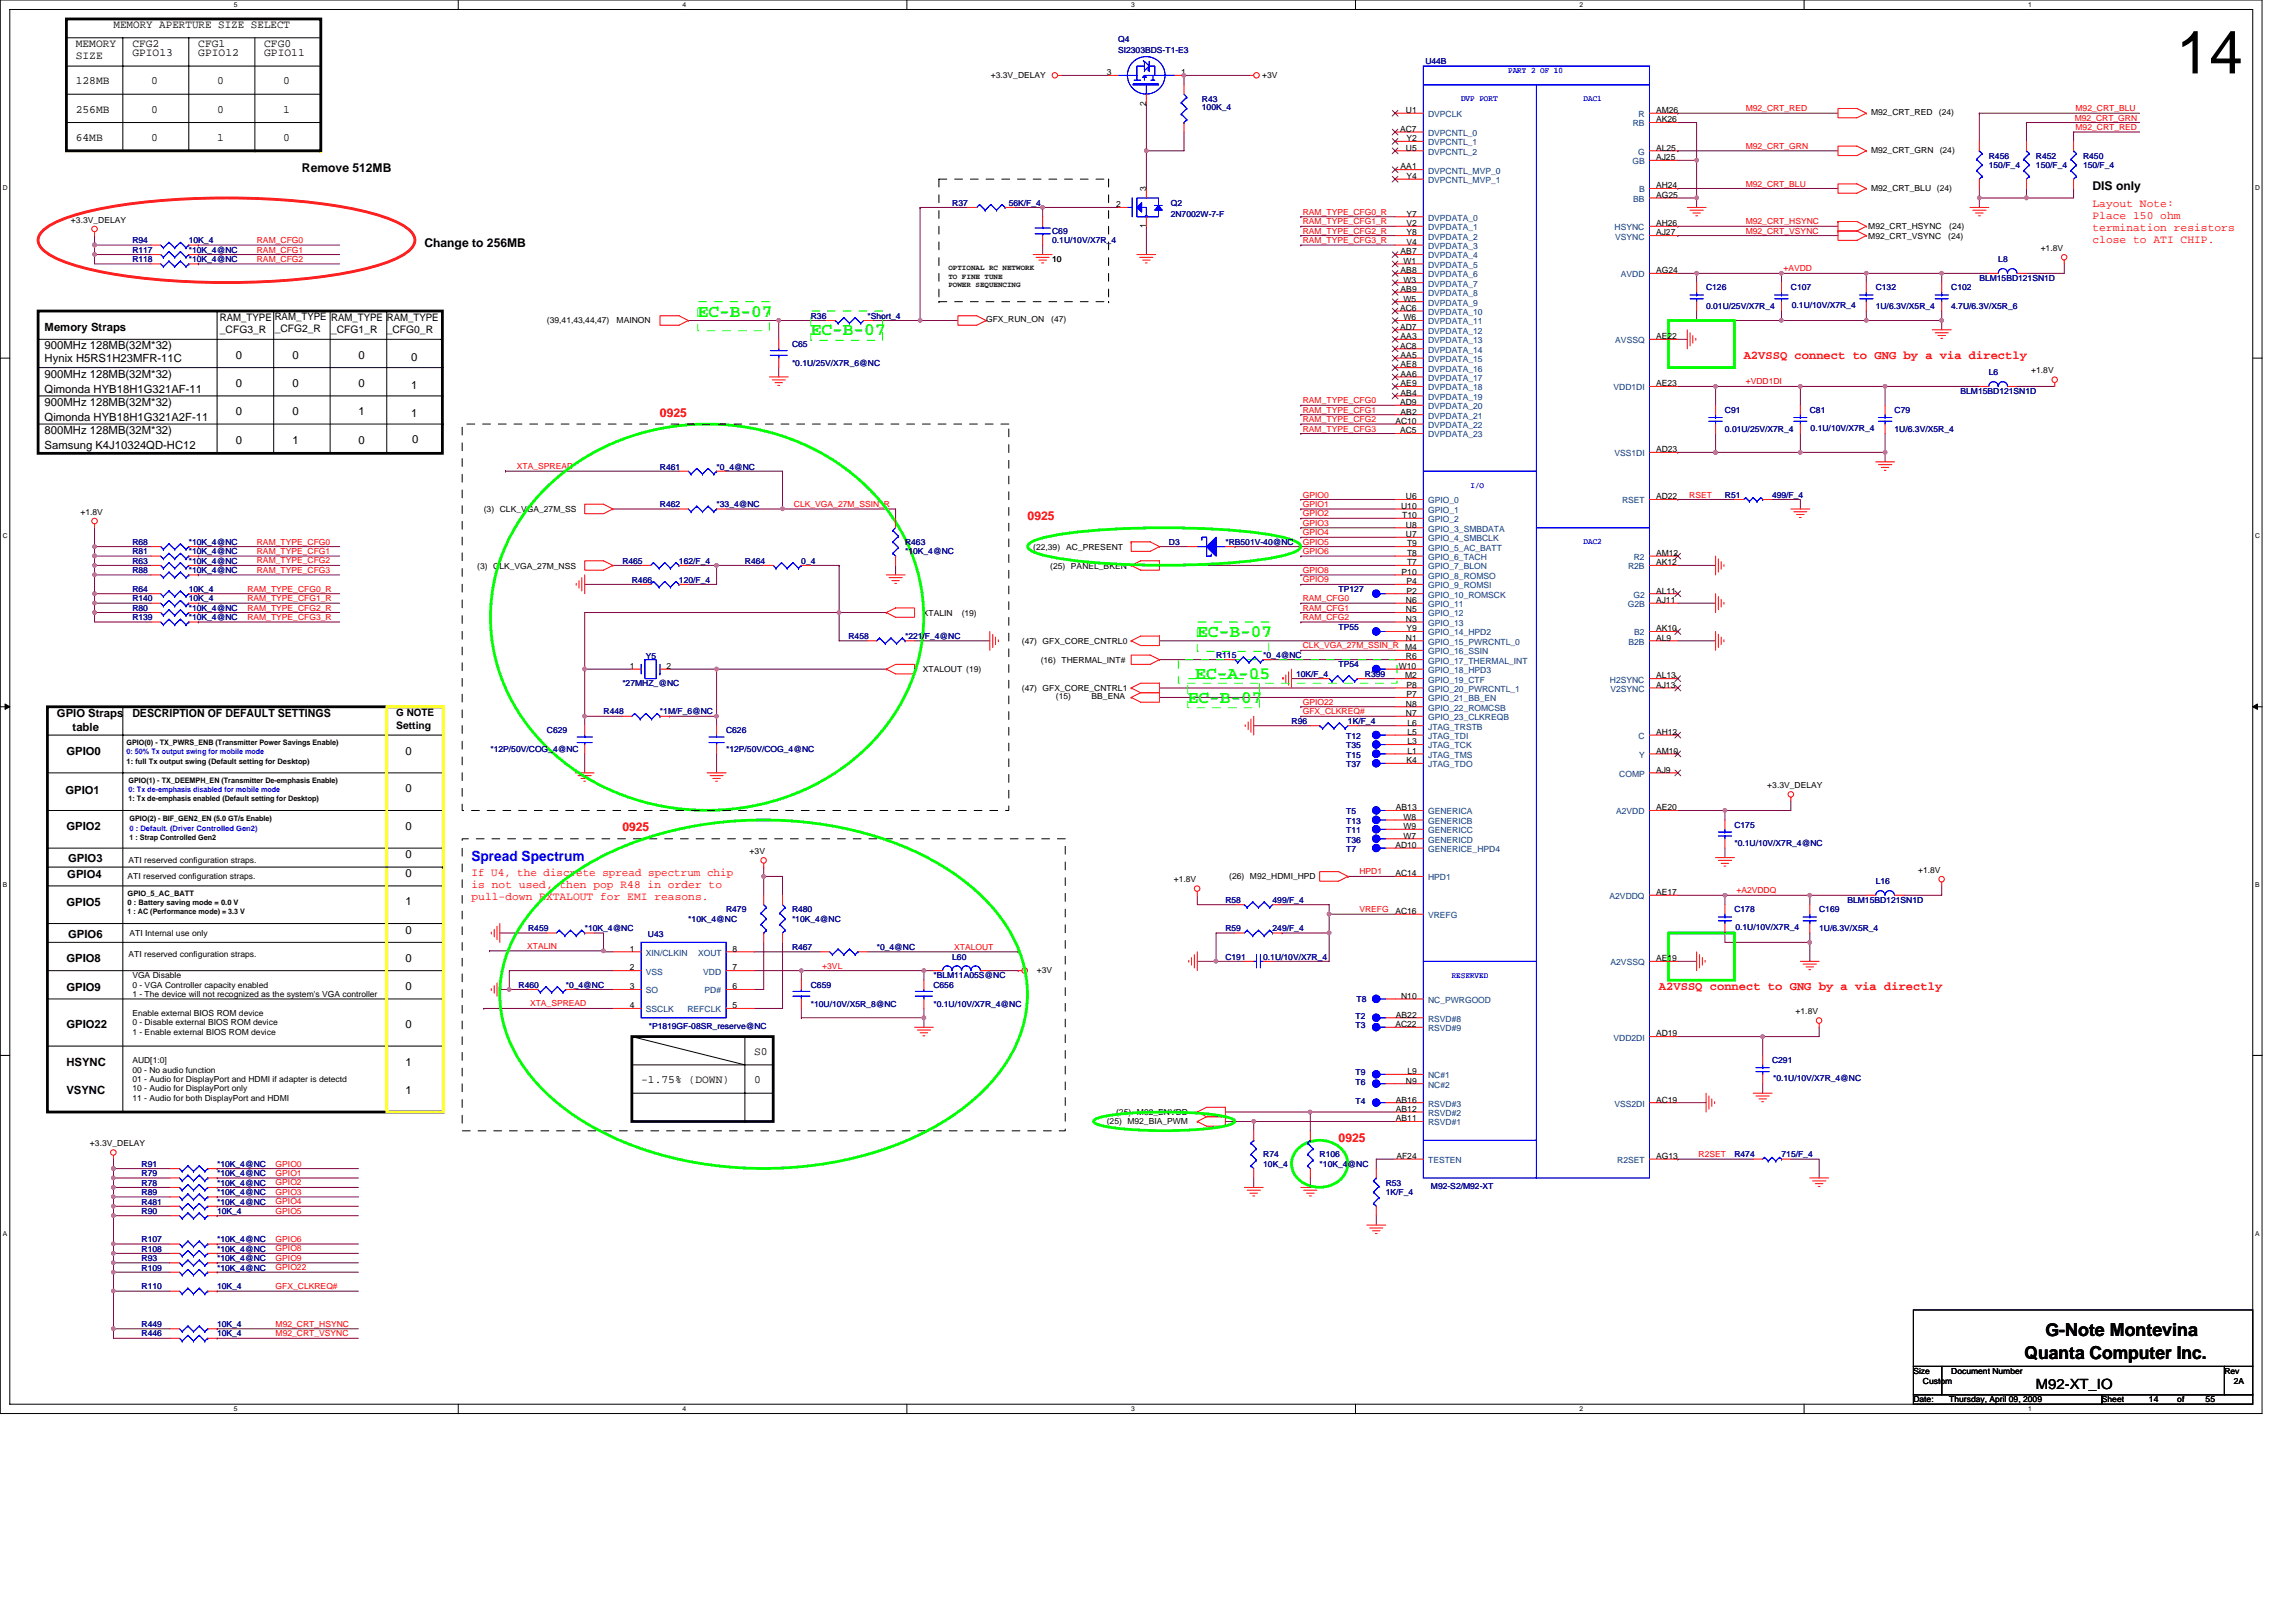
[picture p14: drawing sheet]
<svg xmlns="http://www.w3.org/2000/svg" width="297mm" height="210mm" viewBox="0 0 297 210" stroke-linecap="round" stroke-linejoin="round" font-family="sans-serif">
<defs><g id="words">
<text font-size="7.8" x="281.6" y="9.5">14</text>
<g font-size="2.3" fill="#0f0">
<text x="90.3" y="41">EC-B-07</text>
<text x="104.9" y="43.4">EC-B-07</text>
<text x="154.9" y="82.4">EC-B-07</text>
<text x="154.6" y="87.9">EC-A-05</text>
<text x="153.7" y="90.9">EC-B-07</text>
</g>
<g font-size="2.3">
<text x="264.6" y="172.8">G-Note Montevina</text>
<text x="261.9" y="175.9">Quanta Computer Inc.</text>
</g>
<text font-size="1.8" fill="#00f" x="61" y="111.4">Spread Spectrum</text>
<text font-size="1.8" x="263.4" y="179.6">M92-XT_IO</text>
<g font-size="1.6">
<text x="39.1" y="22.2">Remove 512MB</text>
<text x="270.7" y="24.6">DIS only</text>
<text x="54.9" y="31.9">Change to 256MB</text>
</g>
<g font-size="1.6" fill="#f00">
<text x="225.6" y="46.4">A2VSSQ connect to GNG by a via directly</text>
<text x="85.4" y="53.9">0925</text>
<text x="132.9" y="67.3">0925</text>
<text x="80.5" y="107.5">0925</text>
<text x="214.6" y="128.1">A2VSSQ connect to GNG by a via directly</text>
<text x="173.2" y="147.8">0925</text>
</g>
<g font-size="1.5">
<text x="14.7" y="3.6">MEMORY APERTURE SIZE SELECT</text>
<text x="9.8" y="10.9">128MB</text>
<text x="9.8" y="6.1">MEMORY</text>
<text x="9.8" y="7.6">SIZE</text>
<text x="17.1" y="6.1">CFG2</text>
<text x="17.1" y="7.3">GPIO13</text>
<text x="19.6" y="10.9">0</text>
<text x="25.6" y="7.3">GPIO12</text>
<text x="25.7" y="6.1">CFG1</text>
<text x="28.1" y="10.9">0</text>
<text x="34.2" y="7.3">GPIO11</text>
<text x="34.2" y="6.1">CFG0</text>
<text x="36.6" y="10.9">0</text>
<text x="9.8" y="14.6">256MB</text>
<text x="19.6" y="14.6">0</text>
<text x="28.1" y="14.6">0</text>
<text x="36.6" y="14.6">1</text>
<text x="9.8" y="18.2">64MB</text>
<text x="19.6" y="18.2">0</text>
<text x="28.1" y="18.2">1</text>
<text x="36.6" y="18.2">0</text>
<text x="5.8" y="46.8">Hynix H5RS1H23MFR-11C</text>
<text x="5.8" y="42.8">Memory Straps</text>
<text x="5.8" y="45.2">900MHz 128MB(32M*32)</text>
<text x="30.5" y="46.4">0</text>
<text x="37.8" y="46.4">0</text>
<text x="46.4" y="46.4">0</text>
<text x="53.2" y="46.7">0</text>
<text x="5.8" y="50.8">Qimonda HYB18H1G321AF-11</text>
<text x="5.8" y="52.5">900MHz 128MB(32M*32)</text>
<text x="5.8" y="48.9">900MHz 128MB(32M*32)</text>
<text x="30.5" y="53.7">0</text>
<text x="30.5" y="50.1">0</text>
<text x="37.8" y="50.1">0</text>
<text x="37.8" y="53.7">0</text>
<text x="46.4" y="50.1">0</text>
<text x="46.4" y="53.7">1</text>
<text x="53.2" y="54">1</text>
<text x="53.2" y="50.3">1</text>
<text x="5.8" y="54.5">Qimonda HYB18H1G321A2F-11</text>
<text x="5.8" y="58.1">Samsung K4J10324QD-HC12</text>
<text x="5.8" y="56.2">800MHz 128MB(32M*32)</text>
<text x="30.5" y="57.4">0</text>
<text x="37.8" y="57.4">1</text>
<text x="46.4" y="57.4">0</text>
<text x="53.3" y="57.3">0</text>
<text x="7.4" y="92.8">GPIO Straps</text>
<text x="9.4" y="94.5">table</text>
<text x="17.1" y="92.8">DESCRIPTION OF DEFAULT SETTINGS</text>
<text x="8.6" y="97.7">GPIO0</text>
<text x="52.5" y="97.6">0</text>
<text x="8.5" y="102.7">GPIO1</text>
<text x="8.6" y="107.4">GPIO2</text>
<text x="52.5" y="107.4">0</text>
<text x="52.5" y="102.5">0</text>
<text x="8.7" y="113.6">GPIO4</text>
<text x="8.8" y="111.5">GPIO3</text>
<text x="52.5" y="113.5">0</text>
<text x="52.5" y="111">0</text>
<text x="8.6" y="117.2">GPIO5</text>
<text x="52.5" y="117.1">1</text>
<text x="8.6" y="124.5">GPIO8</text>
<text x="8.8" y="121.3">GPIO6</text>
<text x="52.5" y="124.5">0</text>
<text x="52.5" y="120.8">0</text>
<text x="8.6" y="128.2">GPIO9</text>
<text x="52.5" y="128.1">0</text>
<text x="8.6" y="133">GPIO22</text>
<text x="8.6" y="137.9">HSYNC</text>
<text x="52.5" y="137.9">1</text>
<text x="52.5" y="133">0</text>
<text x="97.6" y="136.5">S0</text>
<text x="8.6" y="141.6">VSYNC</text>
<text x="52.5" y="141.5">1</text>
<text x="82.9" y="140.2">-1.75% (DOWN)</text>
<text x="97.6" y="140.2">0</text>
</g>
<g font-size="1.5" fill="#f00">
<text x="270.7" y="26.8">Layout Note:</text>
<text x="270.7" y="28.3">Place 150 ohm</text>
<text x="270.7" y="29.9">termination resistors</text>
<text x="270.7" y="31.5">close to ATI CHIP.</text>
<text x="61" y="113.3">If U4, the discrete spread spectrum chip</text>
<text x="61" y="114.9">is not used, then pop R48 in order to</text>
<text x="61" y="116.5">pull-down BXTALOUT for EMI reasons.</text>
</g>
<g font-size="1.3">
<text x="28.4" y="41.6">RAM_TYPE</text>
<text x="35.5" y="41.4">RAM_TYPE</text>
<text x="42.8" y="41.6">RAM_TYPE RAM_TYPE</text>
<text x="28.4" y="43.1">_CFG3_R</text>
<text x="35.5" y="43">_CFG2_R</text>
<text x="42.8" y="43.1">_CFG1_R</text>
<text x="50" y="43.1">_CFG0_R</text>
<text x="51.3" y="92.7">G NOTE</text>
<text x="51.3" y="94.3">Setting</text>
</g>
<g font-size="1.1" fill="#000080">
<text x="144.6" y="5.4">Q4</text>
<text x="144.6" y="6.9">SI2303BDS-T1-E3</text>
<text x="184.4" y="8.3">U44B</text>
<text x="155.5" y="13.2">R43</text>
<text x="155.5" y="14.3">100K_4</text>
<text x="257.3" y="20.5">R456</text>
<text x="257.3" y="21.7">150/F_4</text>
<text x="263.4" y="20.5">R452</text>
<text x="263.4" y="21.7">150/F_4</text>
<text x="269.5" y="20.5">R450</text>
<text x="269.5" y="21.7">150/F_4</text>
<text x="123.2" y="26.6">R37</text>
<text x="130.5" y="26.6">56K/F_4</text>
<text x="151.5" y="26.6">Q2</text>
<text x="151.5" y="28.1">2N7002W-7-F</text>
<text x="17.1" y="31.5">R94</text>
<text x="17.1" y="32.7">R117</text>
<text x="17.1" y="33.9">R118</text>
<text x="24.4" y="32.7">*10K_4@NC</text>
<text x="24.4" y="33.9">*10K_4@NC</text>
<text x="24.4" y="31.5">10K_4</text>
<text x="136.1" y="30.3">C69</text>
<text x="136.1" y="31.5">0.1U/10V/X7R_4</text>
<text x="258.5" y="33.9">L8</text>
<text x="104.9" y="41.2">R36</text>
<text x="112.2" y="41.2">*Short_4</text>
<text x="220.7" y="37.6">C126</text>
<text x="220.7" y="40">0.01U/25V/X7R_4</text>
<text x="231.7" y="37.6">C107</text>
<text x="231.8" y="39.9">0.1U/10V/X7R_4</text>
<text x="242.7" y="37.6">C132</text>
<text x="242.7" y="40">1U/6.3V/X5R_4</text>
<text x="252.4" y="37.6">C102</text>
<text x="252.4" y="40">4.7U/6.3V/X5R_6</text>
<text x="256.1" y="36.4">BLM15BD121SN1D</text>
<text x="102.5" y="44.9">C65</text>
<text x="102.5" y="47.3">*0.1U/25V/X7R_6@NC</text>
<text x="223.2" y="53.4">C91</text>
<text x="234.1" y="53.4">C81</text>
<text x="245.1" y="53.4">C79</text>
<text x="253.6" y="51">BLM15BD121SN1D</text>
<text x="257.3" y="48.6">L6</text>
<text x="223.2" y="55.9">0.01U/25V/X7R_4</text>
<text x="234.2" y="55.8">0.1U/10V/X7R_4</text>
<text x="245.1" y="55.9">1U/6.3V/X5R_4</text>
<text x="85.4" y="65.6">R462</text>
<text x="85.4" y="60.7">R461</text>
<text x="92.7" y="65.6">*33_4@NC</text>
<text x="92.7" y="60.7">*0_4@NC</text>
<text x="223.2" y="64.4">R51</text>
<text x="229.3" y="64.4">499/F_4</text>
<text x="17.1" y="71.7">R81</text>
<text x="17.1" y="70.5">R68</text>
<text x="24.4" y="71.7">*10K_4@NC</text>
<text x="24.4" y="70.5">*10K_4@NC</text>
<text x="117.1" y="70.5">R463</text>
<text x="117.1" y="71.7">*10K_4@NC</text>
<text x="151.2" y="70.5">D3</text>
<text x="158.5" y="70.5">*RB501V-40@NC</text>
<text x="17.1" y="77.8">R140</text>
<text x="17.1" y="76.6">R64</text>
<text x="17.1" y="72.9">R63</text>
<text x="17.1" y="74.1">R88</text>
<text x="24.4" y="77.8">10K_4</text>
<text x="24.4" y="76.6">10K_4</text>
<text x="24.4" y="72.9">*10K_4@NC</text>
<text x="24.4" y="74.1">*10K_4@NC</text>
<text x="80.5" y="72.9">R465</text>
<text x="81.7" y="75.4">R466</text>
<text x="87.8" y="72.9">162/F_4</text>
<text x="87.8" y="75.4">120/F_4</text>
<text x="96.4" y="72.9">R464</text>
<text x="103.7" y="72.9">0_4</text>
<text x="173.2" y="76.6">TP127</text>
<text x="17.1" y="79">R80</text>
<text x="17.1" y="80.2">R139</text>
<text x="24.4" y="80.2">*10K_4@NC</text>
<text x="24.4" y="79">*10K_4@NC</text>
<text x="109.8" y="82.7">R458</text>
<text x="117.1" y="82.7">*221/F_4@NC</text>
<text x="173.2" y="81.5">TP55</text>
<text x="80.5" y="88.8">*27MHZ_@NC</text>
<text x="83.6" y="85.3">Y5</text>
<text x="157.3" y="85.1">R115</text>
<text x="163.4" y="85.1">*0_4@NC</text>
<text x="167.7" y="87.6">10K/F_4</text>
<text x="173.2" y="86.3">TP54</text>
<text x="176.6" y="87.6">R399</text>
<text x="70.8" y="94.9">C629</text>
<text x="78.1" y="92.4">R448</text>
<text x="85.4" y="92.4">*1M/F_6@NC</text>
<text x="93.9" y="94.9">C626</text>
<text x="167.1" y="93.7">R96</text>
<text x="174.2" y="95.6">T12</text>
<text x="174.4" y="93.7">1K/F_4</text>
<text x="63.5" y="97.3">*12P/50V/COG_4@NC</text>
<text x="93.9" y="97.3">*12P/50V/COG_4@NC</text>
<text x="174.2" y="99.3">T37</text>
<text x="174.2" y="98">T15</text>
<text x="174.2" y="96.8">T35</text>
<text x="174.2" y="105.4">T5</text>
<text x="174.2" y="107.8">T11</text>
<text x="174.2" y="106.6">T13</text>
<text x="224.4" y="107.1">C175</text>
<text x="174.2" y="110.2">T7</text>
<text x="174.2" y="109">T36</text>
<text x="224.4" y="109.5">*0.1U/10V/X7R_4@NC</text>
<text x="89" y="119.3">*10K_4@NC</text>
<text x="93.9" y="118">R479</text>
<text x="102.5" y="118">R480</text>
<text x="102.5" y="119.3">*10K_4@NC</text>
<text x="158.5" y="116.8">R58</text>
<text x="164.6" y="116.8">499/F_4</text>
<text x="224.4" y="118">C178</text>
<text x="235.3" y="118">C169</text>
<text x="239" y="116.8">BLM15BD121SN1D</text>
<text x="242.7" y="114.4">L16</text>
<text x="68.3" y="120.5">R459</text>
<text x="75.6" y="120.5">*10K_4@NC</text>
<text x="83.8" y="121.2">U43</text>
<text x="102.5" y="122.9">R467</text>
<text x="113.4" y="122.9">*0_4@NC</text>
<text x="123.2" y="124.1">L60</text>
<text x="158.5" y="120.5">R59</text>
<text x="158.5" y="124.1">C191</text>
<text x="163.4" y="124.1">0.1U/10V/X7R_4</text>
<text x="164.6" y="120.5">249/F_4</text>
<text x="224.5" y="120.4">0.1U/10V/X7R_4</text>
<text x="235.3" y="120.5">1U/6.3V/X5R_4</text>
<text x="67.1" y="127.8">R460</text>
<text x="73.2" y="127.8">*0_4@NC</text>
<text x="104.9" y="127.8">C659</text>
<text x="104.9" y="130.2">*10U/10V/X5R_8@NC</text>
<text x="120.8" y="126.6">*BLM11A05S@NC</text>
<text x="120.8" y="127.8">C656</text>
<text x="120.8" y="130.2">*0.1U/10V/X7R_4@NC</text>
<text x="175.4" y="131.8">T2</text>
<text x="175.5" y="129.6">T8</text>
<text x="83.9" y="133.2">*P1819GF-08SR_reserve@NC</text>
<text x="175.4" y="133">T3</text>
<text x="229.3" y="137.6">C291</text>
<text x="175.4" y="142.8">T4</text>
<text x="175.4" y="139.1">T9</text>
<text x="175.4" y="140.4">T6</text>
<text x="229.4" y="139.9">*0.1U/10V/X7R_4@NC</text>
<text x="163.4" y="149.8">R74</text>
<text x="170.7" y="149.8">R106</text>
<text x="224.4" y="149.8">R474</text>
<text x="230.5" y="149.8">715/F_4</text>
<text x="18.3" y="153.4">R78</text>
<text x="18.3" y="152.2">R79</text>
<text x="18.3" y="151">R91</text>
<text x="18.3" y="154.6">R89</text>
<text x="18.3" y="155.9">R481</text>
<text x="28.1" y="155.9">*10K_4@NC</text>
<text x="28.1" y="153.4">*10K_4@NC</text>
<text x="28.1" y="152.2">*10K_4@NC</text>
<text x="28.1" y="151">*10K_4@NC</text>
<text x="28.1" y="154.6">*10K_4@NC</text>
<text x="163.4" y="151">10K_4</text>
<text x="170.7" y="151">*10K_4@NC</text>
<text x="179.3" y="153.4">R53</text>
<text x="179.3" y="154.6">1K/F_4</text>
<text x="185.1" y="153.9">M92-S2/M92-XT</text>
<text x="18.3" y="157.1">R90</text>
<text x="18.3" y="161.9">R108</text>
<text x="18.3" y="160.7">R107</text>
<text x="28.1" y="161.9">*10K_4@NC</text>
<text x="28.1" y="160.7">*10K_4@NC</text>
<text x="28.1" y="157.1">10K_4</text>
<text x="18.3" y="164.4">R109</text>
<text x="18.3" y="163.2">R93</text>
<text x="18.3" y="166.8">R110</text>
<text x="28.1" y="164.4">*10K_4@NC</text>
<text x="28.1" y="166.8">10K_4</text>
<text x="28.1" y="163.2">*10K_4@NC</text>
<text x="18.3" y="172.9">R446</text>
<text x="18.3" y="171.7">R449</text>
<text x="28.1" y="172.9">10K_4</text>
<text x="28.1" y="171.7">10K_4</text>
</g>
<g font-size="1.1">
<text x="128.2" y="10">+3.3V_DELAY</text>
<text x="143.2" y="9.7">3</text>
<text x="152.8" y="9.7">1</text>
<text x="163.3" y="10">+3V</text>
<text x="148.3" y="13.7" transform="rotate(-90 148.3 13.7)">2</text>
<text x="181.1" y="17.1">AC7</text>
<text x="181.9" y="14.6">U1</text>
<text x="214.2" y="14.6">AM26</text>
<text x="214.2" y="15.8">AK26</text>
<text x="242.1" y="14.9">M92_CRT_RED</text>
<text x="250.8" y="14.9">(24)</text>
<text x="181.2" y="21.9">AA1</text>
<text x="181.9" y="19.5">U5</text>
<text x="181.9" y="18.3">Y2</text>
<text x="181.9" y="23.2">Y4</text>
<text x="214.2" y="20.7">AJ25</text>
<text x="214.2" y="19.5">AL25</text>
<text x="242.1" y="19.8">M92_CRT_GRN</text>
<text x="250.9" y="19.8">(24)</text>
<text x="9.2" y="28.8">+3.3V_DELAY</text>
<text x="144.4" y="26.8">2</text>
<text x="148.3" y="29.5" transform="rotate(-90 148.3 29.5)">1</text>
<text x="148.3" y="24.8" transform="rotate(-90 148.3 24.8)">3</text>
<text x="181.9" y="28">Y7</text>
<text x="181.9" y="29.3">V2</text>
<text x="214.2" y="29.3">AH26</text>
<text x="214.2" y="25.6">AG25</text>
<text x="214.2" y="24.4">AH24</text>
<text x="241.7" y="29.7">M92_CRT_HSYNC</text>
<text x="242.1" y="24.7">M92_CRT_BLU (24)</text>
<text x="252.2" y="29.7">(24)</text>
<text x="136.1" y="33.9">10</text>
<text x="181.2" y="32.9">AB7</text>
<text x="181.2" y="35.3">AB8</text>
<text x="181.6" y="34.1">W1</text>
<text x="181.9" y="30.5">Y8</text>
<text x="181.9" y="31.7">V4</text>
<text x="214.2" y="30.5">AJ27</text>
<text x="214.2" y="35.3">AG24</text>
<text x="241.7" y="30.9">M92_CRT_VSYNC</text>
<text x="252" y="30.9">(24)</text>
<text x="264" y="32.4">+1.8V</text>
<text x="70.8" y="41.8">(39,41,43,44,47)</text>
<text x="79.8" y="41.8">MAINON</text>
<text x="127.6" y="41.7">GFX_RUN_ON</text>
<text x="136" y="41.7">(47)</text>
<text x="181.1" y="40.2">AC6</text>
<text x="181.2" y="37.8">AB9</text>
<text x="181.6" y="41.4">W6</text>
<text x="181.6" y="36.6">W3</text>
<text x="181.6" y="39">W5</text>
<text x="181.1" y="42.7">AD7</text>
<text x="181.1" y="45.1">AC8</text>
<text x="181.2" y="43.9">AA3</text>
<text x="181.2" y="46.3">AA5</text>
<text x="181.2" y="47.5">AE8</text>
<text x="214.2" y="43.9">AE22</text>
<text x="181.1" y="52.4">AD9</text>
<text x="181.2" y="48.7">AA6</text>
<text x="181.2" y="50">AE9</text>
<text x="181.2" y="51.2">AB4</text>
<text x="181.2" y="53.6">AB2</text>
<text x="214.2" y="50">AE23</text>
<text x="262.8" y="48.3">+1.8V</text>
<text x="180.5" y="54.8">AC10</text>
<text x="181.1" y="56.1">AC5</text>
<text x="214.2" y="58.5">AD23</text>
<text x="181.3" y="65.8">U10</text>
<text x="181.9" y="64.6">U6</text>
<text x="214.2" y="64.6">AD22</text>
<text x="10.4" y="66.6">+1.8V</text>
<text x="62.6" y="66.2">(3) CLK_VGA_27M_SS</text>
<text x="133.7" y="71.1">(22,39)</text>
<text x="137.9" y="71.1">AC_PRESENT</text>
<text x="181.4" y="67">T10</text>
<text x="181.9" y="68.3">U8</text>
<text x="181.9" y="69.5">U7</text>
<text x="182" y="70.7">T9</text>
<text x="182" y="71.9">T8</text>
<text x="214.2" y="71.9">AM12</text>
<text x="61.7" y="73.6">(3) CLK_VGA_27M_NSS</text>
<text x="135.9" y="73.6">(25) PANEL_BKEN</text>
<text x="181.3" y="74.4">P10</text>
<text x="181.9" y="76.8">P2</text>
<text x="181.9" y="75.6">P4</text>
<text x="182" y="73.1">T7</text>
<text x="214.2" y="73.1">AK12</text>
<text x="214.2" y="76.8">AL11</text>
<text x="119.4" y="79.7">XTALIN</text>
<text x="124.4" y="79.7">(19)</text>
<text x="132.2" y="83.3">(47) GFX_CORE_CNTRL0</text>
<text x="181.9" y="78">N6</text>
<text x="181.9" y="79.2">N5</text>
<text x="181.9" y="80.5">N3</text>
<text x="181.9" y="82.9">N1</text>
<text x="181.9" y="81.7">Y9</text>
<text x="214.2" y="81.7">AK10</text>
<text x="214.2" y="78">AJ11</text>
<text x="214.2" y="82.9">AL9</text>
<text x="81.5" y="86.6">1</text>
<text x="86.2" y="86.6">2</text>
<text x="119.4" y="87">XTALOUT (19)</text>
<text x="132.2" y="89.4">(47) GFX_CORE_CNTRL1</text>
<text x="134.6" y="85.7">(16) THERMAL_INT#</text>
<text x="181" y="86.6">W10</text>
<text x="181.8" y="84.1">M4</text>
<text x="181.8" y="87.8">M2</text>
<text x="181.9" y="85.3">R6</text>
<text x="181.9" y="89">P8</text>
<text x="214.2" y="89">AJ13</text>
<text x="214.2" y="87.8">AL13</text>
<text x="136.6" y="90.5">(15)</text>
<text x="141.2" y="90.5">BB_ENA</text>
<text x="181.9" y="91.4">N8</text>
<text x="181.9" y="92.6">N7</text>
<text x="181.9" y="90.2">P7</text>
<text x="182.1" y="93.9">L6</text>
<text x="182.1" y="95.1">L5</text>
<text x="214.2" y="95.1">AH12</text>
<text x="181.9" y="98.7">K4</text>
<text x="182.1" y="96.3">L3</text>
<text x="182.1" y="97.5">L1</text>
<text x="214.2" y="100">AJ9</text>
<text x="214.2" y="97.5">AM10</text>
<text x="228.6" y="102">+3.3V_DELAY</text>
<text x="180.6" y="104.8">AB13</text>
<text x="181.6" y="106.1">W8</text>
<text x="181.6" y="107.3">W9</text>
<text x="214.2" y="104.8">AE20</text>
<text x="16.5" y="113.7">ATI reserved configuration straps.</text>
<text x="16.6" y="111.6">ATI reserved configuration straps.</text>
<text x="97" y="110.5">+3V</text>
<text x="159" y="113.8">(26) M92_HDMI_HPD</text>
<text x="180.5" y="109.7">AD10</text>
<text x="180.5" y="113.4">AC14</text>
<text x="181.6" y="108.5">W7</text>
<text x="248.2" y="112.9">+1.8V</text>
<text x="151.8" y="114.2">+1.8V</text>
<text x="180.5" y="118.3">AC16</text>
<text x="214.2" y="115.8">AE17</text>
<text x="16.6" y="123.8">ATI reserved configuration straps.</text>
<text x="16.8" y="121.1">ATI Internal use only</text>
<text x="81.5" y="123.1">1</text>
<text x="81.5" y="125.6">2</text>
<text x="94.8" y="123.1">8</text>
<text x="94.8" y="125.6">7</text>
<text x="134.2" y="125.9">+3V</text>
<text x="214.2" y="124.4">AE19</text>
<text x="17.1" y="126.6">VGA Disable</text>
<text x="17.1" y="127.8">0 - VGA Controller capacity enabled</text>
<text x="17.1" y="129">1 - The device will not recognized as the system's VGA controller</text>
<text x="17.1" y="131.5">Enable external BIOS ROM device</text>
<text x="81.5" y="128">3</text>
<text x="81.5" y="130.5">4</text>
<text x="94.8" y="128">6</text>
<text x="94.8" y="130.5">5</text>
<text x="180.6" y="131.7">AB22</text>
<text x="181.3" y="129.2">N10</text>
<text x="232.3" y="131.2">+1.8V</text>
<text x="17.1" y="132.7">0 - Disable external BIOS ROM device</text>
<text x="17.1" y="133.9">1 - Enable external BIOS ROM device</text>
<text x="17.1" y="137.6">AUD[1:0]</text>
<text x="180.5" y="132.9">AC22</text>
<text x="214.2" y="134.1">AD19</text>
<text x="17.1" y="138.8">00 - No audio function</text>
<text x="17.1" y="140">01 - Audio for DisplayPort and HDMI if adapter is detectd</text>
<text x="17.1" y="141.2">10 - Audio for DisplayPort only</text>
<text x="17.1" y="142.4">11 - Audio for both DisplayPort and HDMI</text>
<text x="180.6" y="143.8">AB12</text>
<text x="180.6" y="142.6">AB16</text>
<text x="181.9" y="140.2">N9</text>
<text x="182.1" y="139">L9</text>
<text x="214.2" y="142.6">AC19</text>
<text x="11.6" y="148.3">+3.3V_DELAY</text>
<text x="143.2" y="145.5">(25) M92_BIA_PWM</text>
<text x="144.4" y="144.3">(25) M92_ENVDD</text>
<text x="180.6" y="145.1">AB11</text>
<text x="180.7" y="149.9">AF24</text>
<text x="214.2" y="149.9">AG13</text>
<text x="247.5" y="177.8">Size</text>
<text x="248.8" y="179">Custom</text>
<text x="252.4" y="177.8">Document Number</text>
<text x="287.8" y="177.8">Rev</text>
<text x="289" y="179">2A</text>
<text x="247.5" y="181.4">Date:</text>
<text x="252.2" y="181.4">Thursday, April 09, 2009</text>
<text x="271.9" y="181.4">Sheet</text>
<text x="278" y="181.4">14</text>
<text x="281.7" y="181.4">of</text>
<text x="285.3" y="181.4">55</text>
</g>
<g font-size="1.1" fill="#00f">
<text x="195.1" y="9.4">PART 2 OF 10</text>
<text x="189" y="13.1">DVP PORT</text>
<text x="204.9" y="13.1">DAC1</text>
<text x="190.2" y="63.1">I/O</text>
<text x="204.9" y="70.4">DAC2</text>
<text x="187.8" y="126.5">RESERVED</text>
</g>
<g font-size="1.1" fill="#004080">
<text x="184.8" y="17.6">DVPCNTL_0</text>
<text x="184.8" y="15.2">DVPCLK</text>
<text x="211.2" y="16.4">RB</text>
<text x="212" y="15.2">R</text>
<text x="184.8" y="18.8">DVPCNTL_1</text>
<text x="184.8" y="20">DVPCNTL_2</text>
<text x="184.8" y="22.5">DVPCNTL_MVP_0</text>
<text x="184.8" y="23.7">DVPCNTL_MVP_1</text>
<text x="211.2" y="21.3">GB</text>
<text x="211.9" y="20">G</text>
<text x="184.8" y="28.6">DVPDATA_0</text>
<text x="184.8" y="29.8">DVPDATA_1</text>
<text x="208.9" y="29.8">HSYNC</text>
<text x="211.3" y="26.1">BB</text>
<text x="212" y="24.9">B</text>
<text x="184.8" y="31">DVPDATA_2</text>
<text x="184.8" y="32.2">DVPDATA_3</text>
<text x="184.8" y="33.4">DVPDATA_4</text>
<text x="184.8" y="34.6">DVPDATA_5</text>
<text x="184.8" y="35.9">DVPDATA_6</text>
<text x="209" y="31">VSYNC</text>
<text x="209.7" y="35.9">AVDD</text>
<text x="184.8" y="40.7">DVPDATA_10</text>
<text x="184.8" y="42">DVPDATA_11</text>
<text x="184.8" y="37.1">DVPDATA_7</text>
<text x="184.8" y="38.3">DVPDATA_8</text>
<text x="184.8" y="39.5">DVPDATA_9</text>
<text x="184.8" y="43.2">DVPDATA_12</text>
<text x="184.8" y="44.4">DVPDATA_13</text>
<text x="184.8" y="45.6">DVPDATA_14</text>
<text x="184.8" y="46.8">DVPDATA_15</text>
<text x="209" y="44.4">AVSSQ</text>
<text x="184.8" y="48.1">DVPDATA_16</text>
<text x="184.8" y="49.3">DVPDATA_17</text>
<text x="184.8" y="50.5">DVPDATA_18</text>
<text x="184.8" y="51.7">DVPDATA_19</text>
<text x="184.8" y="52.9">DVPDATA_20</text>
<text x="208.7" y="50.5">VDD1DI</text>
<text x="184.8" y="54.2">DVPDATA_21</text>
<text x="184.8" y="55.4">DVPDATA_22</text>
<text x="184.8" y="56.6">DVPDATA_23</text>
<text x="208.9" y="59">VSS1DI</text>
<text x="184.8" y="65.1">GPIO_0</text>
<text x="209.8" y="65.1">RSET</text>
<text x="184.8" y="66.4">GPIO_1</text>
<text x="184.8" y="67.6">GPIO_2</text>
<text x="184.8" y="68.8">GPIO_3_SMBDATA</text>
<text x="184.8" y="70">GPIO_4_SMBCLK</text>
<text x="184.8" y="71.2">GPIO_5_AC_BATT</text>
<text x="184.8" y="77.3">GPIO_10_ROMSCK</text>
<text x="184.8" y="72.5">GPIO_6_TACH</text>
<text x="184.8" y="73.7">GPIO_7_BLON</text>
<text x="184.8" y="74.9">GPIO_8_ROMSO</text>
<text x="184.8" y="76.1">GPIO_9_ROMSI</text>
<text x="210.6" y="73.7">R2B</text>
<text x="211.3" y="77.3">G2</text>
<text x="211.4" y="72.5">R2</text>
<text x="184.8" y="78.5">GPIO_11</text>
<text x="184.8" y="79.8">GPIO_12</text>
<text x="184.8" y="81">GPIO_13</text>
<text x="184.8" y="82.2">GPIO_14_HPD2</text>
<text x="184.8" y="83.4">GPIO_15_PWRCNTL_0</text>
<text x="210.6" y="78.5">G2B</text>
<text x="210.7" y="83.4">B2B</text>
<text x="211.4" y="82.2">B2</text>
<text x="184.8" y="84.6">GPIO_16_SSIN</text>
<text x="184.8" y="85.9">GPIO_17_THERMAL_INT</text>
<text x="184.8" y="87.1">GPIO_18_HPD3</text>
<text x="184.8" y="88.3">GPIO_19_CTF</text>
<text x="184.8" y="89.5">GPIO_20_PWRCNTL_1</text>
<text x="208.3" y="88.3">H2SYNC</text>
<text x="208.3" y="89.5">V2SYNC</text>
<text x="184.8" y="90.7">GPIO_21_BB_EN</text>
<text x="184.8" y="91.9">GPIO_22_ROMCSB</text>
<text x="184.8" y="93.2">GPIO_23_CLKREQB</text>
<text x="184.8" y="94.4">JTAG_TRSTB</text>
<text x="184.8" y="95.6">JTAG_TDI</text>
<text x="212" y="95.6">C</text>
<text x="184.8" y="96.8">JTAG_TCK</text>
<text x="184.8" y="98">JTAG_TMS</text>
<text x="184.8" y="99.3">JTAG_TDO</text>
<text x="209.5" y="100.5">COMP</text>
<text x="212" y="98">Y</text>
<text x="184.8" y="105.4">GENERICA</text>
<text x="184.8" y="106.6">GENERICB</text>
<text x="184.8" y="107.8">GENERICC</text>
<text x="209.1" y="105.4">A2VDD</text>
<text x="184.8" y="109">GENERICD</text>
<text x="184.8" y="110.2">GENERICE_HPD4</text>
<text x="184.8" y="113.9">HPD1</text>
<text x="184.8" y="118.8">VREFG</text>
<text x="208.2" y="116.3">A2VDDQ</text>
<text x="83.6" y="123.7">XIN/CLKIN</text>
<text x="90.3" y="123.7">XOUT</text>
<text x="208.4" y="124.9">A2VSSQ</text>
<text x="83.6" y="126.1">VSS</text>
<text x="83.6" y="128.5">SO</text>
<text x="83.6" y="131">SSCLK</text>
<text x="88.9" y="131">REFCLK</text>
<text x="91" y="126.1">VDD</text>
<text x="91.2" y="128.5">PD#</text>
<text x="184.8" y="129.8">NC_PWRGOOD</text>
<text x="184.8" y="133.4">RSVD#9</text>
<text x="184.8" y="132.2">RSVD#8</text>
<text x="208.7" y="134.6">VDD2DI</text>
<text x="184.8" y="143.2">RSVD#3</text>
<text x="184.8" y="140.7">NC#2</text>
<text x="184.8" y="139.5">NC#1</text>
<text x="208.9" y="143.2">VSS2DI</text>
<text x="184.8" y="144.4">RSVD#2</text>
<text x="184.8" y="145.6">RSVD#1</text>
<text x="184.8" y="150.5">TESTEN</text>
<text x="209.2" y="150.5">R2SET</text>
</g>
<g font-size="1.1" fill="#f00">
<text x="225.8" y="14.4">M92_CRT_RED</text>
<text x="268.4" y="15.6">M92_CRT_GRN</text>
<text x="268.5" y="16.8">M92_CRT_RED</text>
<text x="268.5" y="14.4">M92_CRT_BLU</text>
<text x="225.8" y="19.3">M92_CRT_GRN</text>
<text x="168.5" y="29">RAM_TYPE_CFG1_R</text>
<text x="168.5" y="27.8">RAM_TYPE_CFG0_R</text>
<text x="225.8" y="29">M92_CRT_HSYNC</text>
<text x="225.8" y="24.1">M92_CRT_BLU</text>
<text x="33.2" y="31.5">RAM_CFG0</text>
<text x="33.2" y="32.7">RAM_CFG1</text>
<text x="33.2" y="33.9">RAM_CFG2</text>
<text x="168.5" y="30.2">RAM_TYPE_CFG2_R</text>
<text x="168.5" y="31.5">RAM_TYPE_CFG3_R</text>
<text x="225.8" y="30.2">M92_CRT_VSYNC</text>
<text x="230.7" y="35.1">+AVDD</text>
<text x="168.5" y="53.4">RAM_TYPE_CFG1</text>
<text x="168.5" y="52.2">RAM_TYPE_CFG0</text>
<text x="225.8" y="49.7">+VDD1DI</text>
<text x="168.5" y="54.6">RAM_TYPE_CFG2</text>
<text x="168.5" y="55.8">RAM_TYPE_CFG3</text>
<text x="66.9" y="60.7">XTA_SPREAD</text>
<text x="102.7" y="65.6">CLK_VGA_27M_SSIN_R</text>
<text x="168.5" y="64.4">GPIO0</text>
<text x="168.5" y="65.6">GPIO1</text>
<text x="218.5" y="64.4">RSET</text>
<text x="33.2" y="71.7">RAM_TYPE_CFG1</text>
<text x="33.2" y="70.5">RAM_TYPE_CFG0</text>
<text x="168.5" y="71.7">GPIO6</text>
<text x="168.5" y="68">GPIO3</text>
<text x="168.5" y="70.5">GPIO5</text>
<text x="168.5" y="69.3">GPIO4</text>
<text x="168.5" y="66.8">GPIO2</text>
<text x="32" y="77.8">RAM_TYPE_CFG1_R</text>
<text x="32" y="76.6">RAM_TYPE_CFG0_R</text>
<text x="33.2" y="72.9">RAM_TYPE_CFG2</text>
<text x="33.2" y="74.1">RAM_TYPE_CFG3</text>
<text x="168.5" y="74.1">GPIO8</text>
<text x="168.5" y="75.4">GPIO9</text>
<text x="168.5" y="77.8">RAM_CFG0</text>
<text x="32" y="79">RAM_TYPE_CFG2_R</text>
<text x="32" y="80.2">RAM_TYPE_CFG3_R</text>
<text x="168.5" y="83.9">CLK_VGA_27M_SSIN_R</text>
<text x="168.5" y="79">RAM_CFG1</text>
<text x="168.5" y="80.2">RAM_CFG2</text>
<text x="168.5" y="91.2">GPIO22</text>
<text x="168.5" y="92.4">GFX_CLKREQ#</text>
<text x="175.9" y="113.1">HPD1</text>
<text x="175.9" y="118">VREFG</text>
<text x="224.6" y="115.6">+A2VDDQ</text>
<text x="68.2" y="122.8">XTALIN</text>
<text x="106.4" y="125.3">+3VL</text>
<text x="123.4" y="122.9">XTALOUT</text>
<text x="68.6" y="130.2">XTA_SPREAD</text>
<text x="219.7" y="149.7">R2SET</text>
<text x="35.7" y="155.8">GPIO4</text>
<text x="35.7" y="150.9">GPIO0</text>
<text x="35.7" y="152.1">GPIO1</text>
<text x="35.7" y="153.4">GPIO2</text>
<text x="35.7" y="154.6">GPIO3</text>
<text x="35.7" y="160.7">GPIO6</text>
<text x="35.7" y="157">GPIO5</text>
<text x="35.7" y="161.9">GPIO8</text>
<text x="35.7" y="164.3">GPIO22</text>
<text x="35.7" y="166.8">GFX_CLKREQ#</text>
<text x="35.7" y="163.1">GPIO9</text>
<text x="35.7" y="171.7">M92_CRT_HSYNC</text>
<text x="35.7" y="172.9">M92_CRT_VSYNC</text>
</g>
<g font-size="1">
<text x="122.7" y="34.9">OPTIONAL RC NETWORK</text>
<text x="122.7" y="36">TO FINE TUNE</text>
<text x="122.7" y="37.1">POWER SEQUENCING</text>
<text x="16.4" y="96.4">GPIO(0) - TX_PWRS_ENB (Transmitter Power Savings Enable)</text>
<text x="16.4" y="98.8">1: full Tx output swing (Default setting for Desktop)</text>
<text x="16.6" y="101.3">GPIO(1) - TX_DEEMPH_EN (Transmitter De-emphasis Enable)</text>
<text x="16.6" y="103.7">1: Tx de-emphasis enabled (Default setting for Desktop)</text>
<text x="16.8" y="106.3">GPIO(2) - BIF_GEN2_EN (5.0 GT/s Enable)</text>
<text x="16.8" y="108.7">1 : Strap Controlled Gen2</text>
<text x="16.5" y="115.9">GPIO_5_AC_BATT</text>
<text x="16.5" y="117.1">0 : Battery saving mode = 0.0 V</text>
<text x="16.5" y="118.3">1 : AC (Performance mode) = 3.3 V</text>
</g>
<g font-size="1" fill="#00f">
<text x="16.4" y="97.6">0: 50% Tx output swing for mobile mode</text>
<text x="16.6" y="102.5">0: Tx de-emphasis disabled for mobile mode</text>
<text x="16.8" y="107.5">0 : Default. (Driver Controlled Gen2)</text>
</g>
<g font-size=".9">
<text x="30.3" y=".9">5</text>
<text x="88.3" y=".9">4</text>
<text x="146.3" y=".9">3</text>
<text x="204.4" y=".9">2</text>
<text x="262.4" y=".9">1</text>
<text x=".4" y="24.5">D</text>
<text x="291.8" y="24.5">D</text>
<text x=".4" y="69.6">C</text>
<text x="291.8" y="69.6">C</text>
<text x=".4" y="114.7">B</text>
<text x="291.8" y="114.7">B</text>
<text x=".4" y="159.9">A</text>
<text x="291.8" y="159.9">A</text>
<text x="30.3" y="182.6">5</text>
<text x="88.3" y="182.6">4</text>
<text x="146.3" y="182.6">3</text>
<text x="204.4" y="182.6">2</text>
<text x="262.4" y="182.6">1</text>
</g>
</g></defs>
<path d="M0 0h292.6v182.9h-292.6zM1.3 1.2h290.1v180.5h-290.1z" fill="none" stroke="#000" stroke-width=".13"/>
<g fill="#fff">
<path d="M30.3 .1h.4v1h-.4z"/>
<path d="M30.3 181.8h.4v1h-.4z"/>
</g>
<path d="M59.3 0v1.2M59.3 181.7v1.2" fill="none" stroke="#000" stroke-width=".13"/>
<g fill="#fff">
<path d="M88.3 .1h.4v1h-.4z"/>
<path d="M88.3 181.8h.4v1h-.4z"/>
</g>
<path d="M117.3 0v1.2M117.3 181.7v1.2" fill="none" stroke="#000" stroke-width=".13"/>
<g fill="#fff">
<path d="M146.3 .1h.5v1h-.5z"/>
<path d="M146.3 181.8h.5v1h-.5z"/>
</g>
<path d="M175.4 0v1.2M175.4 181.7v1.2" fill="none" stroke="#000" stroke-width=".13"/>
<g fill="#fff">
<path d="M204.4 .1h.4v1h-.4z"/>
<path d="M204.4 181.8h.4v1h-.4z"/>
</g>
<path d="M233.4 0v1.2M233.4 181.7v1.2" fill="none" stroke="#000" stroke-width=".13"/>
<g fill="#fff">
<path d="M262.4 .1h.5v1h-.5z"/>
<path d="M262.4 181.8h.5v1h-.5z"/>
<path d="M.4 23.8h.6v.9h-.6z"/>
<path d="M291.8 23.8h.6v.9h-.6z"/>
<path d="M.4 68.9h.6v.9h-.6z"/>
<path d="M291.8 68.9h.6v.9h-.6z"/>
</g>
<path d="M0 46.3h1.3M291.4 46.3h1.3" fill="none" stroke="#000" stroke-width=".13"/>
<g fill="#fff">
<path d="M.4 114h.5v.9h-.5z"/>
<path d="M291.8 114h.5v.9h-.5z"/>
</g>
<path d="M0 91.4h1.3M291.4 91.4h1.3" fill="none" stroke="#000" stroke-width=".13"/>
<path d="M.7 91.1l.6 .3-.6 .4zM291.4 91.4l.7-.3v.7z" fill="#000" stroke="#000" stroke-width=".13"/>
<g fill="#fff">
<path d="M.4 159.1h.5v.9h-.5z"/>
<path d="M291.8 159.1h.5v.9h-.5z"/>
</g>
<g fill="none" stroke="#000" stroke-width=".13">
<path d="M8.6 4.9h32.9M8.6 12.2h32.9M8.6 15.9h32.9M8.6 19.5h32.9M8.6 8.6h32.9M15.9 4.9v14.6M24.4 4.9v14.6M33 19.5h.1M33 4.9v14.6M41.5 19.5h.1M41.5 8.6h.1M4.9 47.6h52.5"/>
<path d="M4.9 51.2h52.5M4.9 54.9h52.5M4.9 43.9h52.2M28.1 40.2h.1M28.1 40.2v18.3M35.4 40.2v18.3M42.7 40.2v18.3M50 40.2h.1M50 40.2v18.3M57.1 43.9h.1M57.4 54.9h.1M6.1 95.1h51.3"/>
<path d="M6.1 100h51.3M15.9 91.4h.1M15.9 91.4v52.5M6 114.6h51.2M6 112.2h51.2M6.1 104.9h51.3M6.1 109.7h51.3M6.1 119.5h51.3M57.2 114.6h.1M57.2 112.2h.1M57.4 109.7h.1M57.4 119.5h.1"/>
<path d="M0 136.5h1.3M6.1 125.6h51.3M6.1 129.2h51.3M6.1 121.9h51.3M6.1 135.3h51.3M57.4 121.9h.1M57.4 135.3h.1M81.7 134.1h.1M81.7 137.8h18.3M81.7 134.1l14.7 3.7M96.4 134.1v11M100 137.8h.1"/>
<path d="M291.4 136.5h1.3M81.7 141.4h18.3M96.4 145.1h.1M247.5 169.5h43.9v7.3h-43.9zM247.5 176.8h3.7v3.6h-3.7zM251.2 176.8h36.6v3.6h-36.6zM287.8 176.8h3.6v3.6h-3.6zM247.5 180.4h24.4v1.3h-24.4zM271.9 180.4h19.5v1.3h-19.5z"/>
</g>
<g fill="none" stroke="#800040" stroke-width=".13">
<path d="M137.3 9.8h6.1M148.3 19.5h.1M148.3 13.4v6.1M148.3 19.5v4.9M150.7 9.8h2.5M153.2 9.8v1.2M153.2 9.8h.1M153.2 17.1v2.4h-4.9M153.2 9.8h8.5M217.1 19.5h.1M217.1 14.6h.1M217.1 15.9h2.4v4.8"/>
<path d="M217.1 19.5h20.7M217.1 14.6h20.7M256.1 14.6v3.7M256.1 14.6h.1M256.1 14.6h20.7M262.2 15.9h.1M262.2 15.9v2.4M262.2 15.9h14.6M268.3 17.1h.1M268.3 17.1v1.2M268.3 17.1h8.5M12.2 31.7h.1"/>
<path d="M12.2 32.9v1.2h7.4M12.2 32.9h.1M12.2 30.5v1.2M12.2 31.7v1.2M12.2 32.9h7.4M12.2 31.7h7.4M25.7 31.7h.1M25.7 32.9h.1M25.7 34.1h.1M25.7 32.9h18.2M25.7 31.7h18.2M25.7 34.1h18.2"/>
<path d="M119 26.8h6.1M119 26.8h.1M119 26.8v14.7M131.2 26.8h3.7M134.9 26.8h.1M134.9 26.8v1.2M134.9 31.7v1.2M134.9 26.8h9.7M148.3 29.3v3.6M168.3 30.5h.1M168.3 29.3h.1M168.3 28h.1"/>
<path d="M168.3 31.7h.1M168.3 31.7h12.2M168.3 29.3h12.2M168.3 30.5h12.2M168.3 28h12.2M217.1 35.4h2.4M217.1 20.7h2.4M217.1 25.6h2.4M217.1 29.3h.1M217.1 24.4h.1M217.1 30.5h.1M217.1 29.3h20.7"/>
<path d="M217.1 24.4h20.7M217.1 30.5h20.7M219.5 35.4v1.2M219.5 35.4h.1M219.5 20.7h.1M219.5 25.6v1.2M219.5 35.4h37.8M219.5 20.7v4.9M230.5 35.4v1.2M230.5 35.4h.1M241.4 35.4v1.2M241.4 35.4h.1"/>
<path d="M251.2 35.4v1.2M251.2 35.4h.1M256.1 25.6h.1M256.1 24.4v1.2M256.1 25.6v1.2M262.2 24.4v1.2M262.2 25.6h.1M267.1 34.1v1.3h-4.9M268.3 24.4v1.2h-12.2M89 41.5h11.8M100.8 41.5h.1M100.8 47.6v1.2"/>
<path d="M100.8 41.5v2.4M100.8 41.5h6M112.9 41.5h6.1M119 41.5h4.9M168.3 54.9h.1M168.3 53.7h.1M168.3 52.4h.1M168.3 56.1h.1M168.3 54.9h12.2M168.3 53.7h12.2M168.3 52.4h12.2M168.3 56.1h12.2"/>
<path d="M217.1 50h4.9v2.4M217.1 58.5h.1M217.1 43.9h1.2M217.1 58.5h26.8M219.5 40.2v1.3h11M222 58.5h.1M222 56.1v2.4M222 50h.1M222 50h10.9M230.5 40.2v1.3M230.5 41.5h.1M230.5 41.5h20.7"/>
<path d="M232.9 56.1v2.4M232.9 58.5h.1M232.9 50v2.4M232.9 50h11v2.4M232.9 50h.1M241.4 40.2v1.3M241.4 41.5h.1M243.9 56.1v2.4M243.9 58.5v1.3M243.9 50h12.2M251.2 40.2v1.3M251.2 41.5v1.2"/>
<path d="M261 50h4.8M12.2 73.2v1.2M12.2 70.7h.1M12.2 71.9v1.3M12.2 71.9h.1M12.2 70.7h7.4M12.2 74.4h.1M12.2 73.2h.1M12.2 68.3v2.4M12.2 78h.1M12.2 76.8h.1M12.2 79.2v1.3h7.4"/>
<path d="M12.2 79.2h.1M12.2 74.4v2.4M12.2 76.8v1.2M12.2 78v1.2M12.2 74.4h7.4M12.2 70.7v1.2M12.2 71.9h7.4M12.2 73.2h7.4M12.2 78h7.4M12.2 79.2h7.4M12.2 76.8h7.4M25.7 71.9h.1"/>
<path d="M25.7 73.2h.1M25.7 74.4h.1M25.7 70.7h.1M25.7 79.2h.1M25.7 78h.1M25.7 76.8h.1M25.7 74.4h18.2M25.7 71.9h18.2M25.7 73.2h18.2M25.7 70.7h18.2M25.7 78h18.2M25.7 79.2h18.2"/>
<path d="M25.7 76.8h18.2M65.4 60.9v.1M65.4 61h.1M65.4 61h22.4M75.6 75.6h7.3M79.3 73.2h3.6M79.3 65.8h8.5M89 73.2h3.7M92.7 73.2v2.4h-3.7M92.7 73.2h.1M92.7 73.2h6.1M93.9 61h7.3v4.8"/>
<path d="M93.9 65.8h7.3M101.2 65.8h14.7v1.3M101.2 65.8h.1M104.9 73.2h3.7M108.6 79.2v3.7h3.6M108.6 79.2h-33v7.4M108.6 73.2h.1M108.6 79.2h6.1M108.6 73.2v6M115.9 73.2v1.2M150 70.7h3.7M150 73.2h30.5"/>
<path d="M159.8 70.7h.1M159.8 70.7h20.7M168.3 74.4h.1M168.3 75.6h.1M168.3 71.9h.1M168.3 78h.1M168.3 79.2h.1M168.3 68.3h.1M168.3 64.6h.1M168.3 65.8h.1M168.3 69.5h.1M168.3 67.1h.1"/>
<path d="M168.3 74.4h12.2M168.3 71.9h12.2M168.3 75.6h12.2M168.3 65.8h12.2M168.3 78h12.2M168.3 79.2h12.2M168.3 68.3h12.2M168.3 64.6h12.2M168.3 69.5h12.2M168.3 67.1h12.2M217.1 73.2h4.9M217.1 78h4.9"/>
<path d="M217.1 64.6h.1M217.1 64.6h7.3M229.3 64.6h3.6v1.2M25.7 80.5h.1M25.7 80.5h18.2M75.6 97.5v2.5M75.6 86.6h.1M75.6 92.7v1.2M75.6 92.7h.1M75.6 86.6v6.1M75.6 86.6h6.1M75.6 92.7h4.9"/>
<path d="M86.6 86.6h6.1M86.6 92.7h.1M86.6 92.7h6.1M92.7 86.6v6.1M92.7 97.5v2.5M92.7 86.6h.1M92.7 92.7v1.2M92.7 86.6h22M118.3 82.9h9.8M150 82.9h30.5M150 89h30.5M150 90.2h30.5"/>
<path d="M150 85.3h8.5M162.2 93.9h7.3M164.6 85.3h15.9M167.1 87.8h.1M167.1 87.8h3.6M168.3 84.1h.1M168.3 91.4h.1M168.3 80.5h.1M168.3 92.7h.1M168.3 84.1h12.2M168.3 91.4h12.2M168.3 92.7h12.2"/>
<path d="M168.3 80.5h12.2M175.6 93.9h4.9M176.8 87.8h3.7M217.1 82.9h4.9M98.8 113.4h2.4v2.4M98.8 113.4h.1M98.8 112.2v1.2M98.8 113.4v2.4M154.9 115.8v1.3h4.9M165.9 117.1h6.1v1.2M172 118.3v2.4M172 118.3h.1"/>
<path d="M172 118.3h8.5M174.4 113.4h.1M174.4 113.4h6.1M217.1 115.8h6.1M217.1 104.9h6.1M223.2 115.8v1.3M223.2 115.8h10.9v1.3M223.2 115.8h.1M223.2 104.9h.1M223.2 104.9v1.2M223.2 109.7v1.3M231.7 103.6v1.3h-8.5"/>
<path d="M234.1 115.8h7.3M251.2 114.6v1.2h-4.9M62.6 130.5h.1M62.6 130.5h16.7M63.3 123h.1M63.3 123h14.8M64.7 120.7h6.1M64.7 128h1.2M65.9 128h.1M65.9 128h2.4M74.4 128h4.9M76.9 120.7h1.2v2.3"/>
<path d="M78.1 123v.1h1.2M79.3 125.6h-13.4v2.4M97.6 123.1h8.5M97.6 125.6h6.1M98.8 121.9v6.1h-1.2M101.2 121.9v8.6h-3.6M103.7 130.5v1.2M103.7 125.6v1.2M103.7 131.7h.1M103.7 125.6h15.8v1.2M103.7 125.6h.1M103.7 131.7h15.8"/>
<path d="M112.2 123.1h19.5M119.5 131.7v1.2M119.5 125.6h.1M119.5 130.5v1.2M119.5 125.6h1.3M128.1 125.6h3.6M131.7 123.1h.1M154.9 124.4h2.4M157.3 124.4h.1M157.3 124.4h3.7M159.8 120.7h-2.5v3.7M165.9 120.7h.1"/>
<path d="M165.9 120.7h6.1M172 120.7v3.7h-7.4M217.1 124.4h2.4M217.1 134.1h10.9M223.2 120.7v1.2h10.9M228 134.1h.1M228 134.1v2.5M234.1 121.9h.1M234.1 120.7v1.2M234.1 121.9v2.5M235.3 132.9v1.2h-7.3M14.7 157.3v3.7"/>
<path d="M14.7 152.4h7.3M14.7 152.4h.1M14.7 153.6h7.3M14.7 153.6h.1M14.7 154.9h7.3M14.7 154.9h.1M14.7 156.1h7.3M14.7 157.3h.1M14.7 150v1.2M14.7 151.2h.1M14.7 156.1h.1M14.7 151.2v6.1"/>
<path d="M14.7 157.3h7.3M14.7 151.2h7.3M28.1 156.1h.1M28.1 157.3h.1M28.1 151.2h.1M28.1 152.4h.1M28.1 153.6h.1M28.1 154.9h.1M28.1 156.1h18.3M28.1 157.3h18.3M28.1 151.2h18.3M28.1 152.4h18.3"/>
<path d="M28.1 153.6h18.3M28.1 154.9h18.3M158.5 145.1h.1M158.5 143.9h11v2.4M158.5 145.1h3.7M162.2 145.1v1.2M162.2 145.1h18.3M162.2 152.4v1.2M169.5 143.9h.1M169.5 152.4v1.2M169.5 143.9h11M178.1 157.3v1.2"/>
<path d="M180.5 150h-2.4v1.2M217.1 142.7h3.6M217.1 150h.1M217.1 150h9.7M228 140.2v1.2M231.7 150h3.6v2.4M14.7 164.6h.1M14.7 163.4v1.2M14.7 161h.1M14.7 164.6v2.4M14.7 167h.1M14.7 171.9h.1"/>
<path d="M14.7 171.9v1.2h7.3M14.7 163.4h.1M14.7 162.2v1.2M14.7 167v4.9M14.7 162.2h.1M14.7 161v1.2M14.7 164.6h7.3M14.7 161h7.3M14.7 167h7.3M14.7 171.9h7.3M14.7 163.4h7.3M14.7 162.2h7.3"/>
<path d="M28.1 164.6h.1M28.1 161h.1M28.1 167h.1M28.1 171.9h.1M28.1 173.1h.1M28.1 163.4h.1M28.1 162.2h.1M28.1 164.6h18.3M28.1 161h18.3M28.1 167h18.3M28.1 171.9h18.3M28.1 173.1h18.3"/>
<path d="M28.1 163.4h18.3M28.1 162.2h18.3"/>
</g>
<g fill="#f0f" stroke="#f0f" stroke-width=".13">
<circle cx="230.5" cy="41.4" r=".23"/>
<circle cx="221.9" cy="58.5" r=".23"/>
<circle cx="219.5" cy="35.4" r=".23"/>
<circle cx="243.9" cy="58.5" r=".23"/>
<circle cx="232.9" cy="58.5" r=".24"/>
<circle cx="232.9" cy="50" r=".24"/>
<circle cx="221.9" cy="50" r=".24"/>
<circle cx="243.9" cy="50" r=".24"/>
<circle cx="219.5" cy="25.6" r=".24"/>
<circle cx="219.5" cy="20.7" r=".23"/>
<circle cx="251.2" cy="35.4" r=".24"/>
<circle cx="169.5" cy="143.9" r=".23"/>
<circle cx="234.1" cy="121.9" r=".23"/>
<circle cx="14.7" cy="164.6" r=".23"/>
<circle cx="234.1" cy="115.8" r=".23"/>
<circle cx="223.2" cy="115.8" r=".23"/>
<circle cx="223.2" cy="104.8" r=".24"/>
<circle cx="171.9" cy="120.7" r=".24"/>
<circle cx="12.2" cy="71.9" r=".23"/>
<circle cx="12.2" cy="70.7" r=".23"/>
<circle cx="12.2" cy="74.4" r=".24"/>
<circle cx="12.2" cy="73.2" r=".23"/>
<circle cx="65.9" cy="128" r=".23"/>
<circle cx="98.8" cy="113.4" r=".24"/>
<circle cx="119.5" cy="125.6" r=".23"/>
<circle cx="78.1" cy="123" r=".23"/>
<circle cx="119.5" cy="131.7" r=".23"/>
<circle cx="162.2" cy="145.1" r=".23"/>
<circle cx="251.2" cy="41.5" r=".24"/>
<circle cx="241.4" cy="41.4" r=".23"/>
<circle cx="14.7" cy="160.9" r=".23"/>
<circle cx="134.9" cy="26.8" r=".23"/>
<circle cx="148.3" cy="19.5" r=".24"/>
<circle cx="119" cy="41.4" r=".23"/>
<circle cx="153.2" cy="9.8" r=".23"/>
<circle cx="100.7" cy="41.4" r=".23"/>
<circle cx="14.7" cy="152.4" r=".23"/>
<circle cx="14.7" cy="153.6" r=".24"/>
<circle cx="14.7" cy="154.8" r=".23"/>
<circle cx="14.7" cy="157.3" r=".23"/>
<circle cx="14.7" cy="151.2" r=".23"/>
<circle cx="14.7" cy="167" r=".23"/>
<circle cx="14.7" cy="171.9" r=".24"/>
<circle cx="103.7" cy="125.6" r=".23"/>
<circle cx="12.2" cy="31.7" r=".24"/>
<circle cx="230.5" cy="35.4" r=".23"/>
<circle cx="14.7" cy="163.4" r=".23"/>
<circle cx="14.7" cy="156.1" r=".23"/>
<circle cx="12.2" cy="32.9" r=".23"/>
<circle cx="241.4" cy="35.4" r=".23"/>
<circle cx="92.7" cy="73.2" r=".24"/>
<circle cx="75.6" cy="86.6" r=".24"/>
<circle cx="108.5" cy="79.2" r=".23"/>
<circle cx="92.7" cy="86.6" r=".24"/>
<circle cx="92.7" cy="92.7" r=".24"/>
<circle cx="75.6" cy="92.7" r=".24"/>
<circle cx="101.2" cy="65.8" r=".23"/>
<circle cx="14.7" cy="162.2" r=".23"/>
<circle cx="228" cy="134.1" r=".23"/>
<circle cx="256.1" cy="25.6" r=".24"/>
<circle cx="262.2" cy="25.6" r=".24"/>
<circle cx="171.9" cy="118.3" r=".24"/>
<circle cx="157.3" cy="124.4" r=".23"/>
<circle cx="12.2" cy="78" r=".23"/>
<circle cx="12.2" cy="76.8" r=".23"/>
<circle cx="12.2" cy="79.2" r=".23"/>
</g>
<g fill="none" stroke="#f00" stroke-width=".13">
<path d="M136.8 9.8h.5M143.4 9.8h1.2M148.3 12.2v1.2M152 9.8h1.2M153.2 11v1.2M153.2 15.9v1.2M161.7 9.8h.5M180.5 19.5h3.6M180.5 14.6h3.6M180.5 17.1h3.6M180.5 18.3h3.6M213.4 19.5h3.7"/>
<path d="M213.4 14.6h3.7M213.4 15.9h3.7M237.8 14h2.4l1.2 .6-1.2 .6h-2.4zM237.8 18.9h2.4l1.2 .6-1.2 .6h-2.4zM241.4 14.6h.1M241.4 19.5h.1M256.1 18.3v1.2M262.2 18.3v1.2M268.3 18.3v1.2M12.2 30v.5M19.6 31.7h1.2M19.6 32.9h1.2"/>
<path d="M19.6 34.1h1.2M24.4 31.7h1.3M24.4 32.9h1.3M24.4 34.1h1.3M125.1 26.8h1.3M130 26.8h1.2M133.7 32.9h2.4M134 33.3h1.7M134.4 33.7h1M134.8 34h.2M134.9 28v1.3M134.9 30.5v1.2"/>
<path d="M144.6 26.8h1.3M147.1 32.9h2.4M147.4 33.3h1.8M147.8 33.7h1M148.2 34h.2M148.3 24.4v1.2M148.3 28v1.3M180.5 35.4h3.6M180.5 29.3h3.6M180.5 30.5h3.6M180.5 21.9h3.6M180.5 23.2h3.6"/>
<path d="M180.5 28h3.6M180.5 31.7h3.6M180.5 32.9h3.6M180.5 34.1h3.6M180.5 36.6h3.6M180.5 37.8h3.6M180.5 39h3.6M213.4 35.4h3.7M213.4 29.3h3.7M213.4 20.7h3.7M213.4 30.5h3.7M213.4 24.4h3.7"/>
<path d="M213.4 25.6h3.7M218.3 26.8h2.4M218.6 27.2h1.8M219 27.6h1M219.4 27.9h.2M219.5 36.6v1.2M219.5 39v1.2M230.5 36.6v1.2M230.5 39v1.2M237.8 23.8h2.4l1.2 .6-1.2 .6h-2.4zM237.8 28.7h2.4l1.2 .6M237.8 28.7v1.2h2.4"/>
<path d="M237.8 28.7h.1M237.8 29.9h2.4M237.8 29.9v1.2h2.4l1.2-.6M237.8 29.9h.1M240.2 29.9l1.2 .6M241.4 24.4h.1M241.4 29.3h.1M241.4 30.5h.1M241.4 29.3l-1.2 .6M241.4 36.6v1.2M241.4 39v1.2M251.2 36.6v1.2"/>
<path d="M251.2 39v1.2M254.9 26.8h2.4M255.2 27.2h1.7M255.6 27.6h1M256 27.9h.2M256.1 23.2v1.2M257.3 35.4h1.2M261 35.4h1.2M262.2 23.2v1.2M267.1 33.7v.4M268.3 23.2v1.2M85.4 40.9h2.4l1.2 .6-1.2 .6h-2.4z"/>
<path d="M89 41.5h.1M99.5 48.8h2.5M99.9 49.1h1.7M100.3 49.5h.9M100.6 49.9h.3M100.8 43.9v1.2M100.8 46.3v1.3M106.8 41.5h1.3M111.7 41.5h1.2M123.9 40.9h2.5l1.2 .6-1.2 .6h-2.5zM127.6 41.5h.1M180.5 50h3.6"/>
<path d="M180.5 41.5h3.6M180.5 43.9h3.6M180.5 40.2h3.6M180.5 42.7h3.6M180.5 45.1h3.6M180.5 46.3h3.6M180.5 47.6h3.6M180.5 48.8h3.6M180.5 51.2h3.6M180.5 52.4h3.6M180.5 53.7h3.6M180.5 54.9h3.6"/>
<path d="M180.5 56.1h3.6M213.4 50h3.7M213.4 43.9h3.7M213.4 58.5h3.7M218.3 42.7v2.4M218.6 43.1v1.6M219 43.4v1M219.4 43.8v.2M222 52.4v1.3M222 54.9v1.2M232.9 52.4v1.3M232.9 54.9v1.2"/>
<path d="M242.7 59.8h2.4M243.9 52.4v1.3M243.9 54.9v1.2M250 42.7h2.4M250.4 43.1h1.6M250.7 43.4h1M251.1 43.8h.2M256.1 50h1.2M259.7 50h1.3M265.8 49.5v.5M12.2 67.8v.5M19.6 73.2h1.2"/>
<path d="M19.6 76.8h1.2M19.6 79.2h1.2M19.6 78h1.2M19.6 74.4h1.2M19.6 70.7h1.2M19.6 71.9h1.2M24.4 73.2h1.3M24.4 76.8h1.3M24.4 79.2h1.3M24.4 78h1.3M24.4 74.4h1.3M24.4 70.7h1.3"/>
<path d="M24.4 71.9h1.3M74.5 75.5v.2M74.9 75.1v1M75.3 74.7v1.8M75.6 72.6h2.5l1.2 .6-1.2 .6h-2.5zM75.6 65.2h2.5l1.2 .6-1.2 .7h-2.5zM75.6 74.4v2.4M79.3 73.2h.1M79.3 65.8h.1M82.9 73.2h1.3M82.9 75.6h1.3M87.8 73.2h1.2"/>
<path d="M87.8 75.6h1.2M87.8 65.8h1.2M87.8 61h1.2M92.7 65.8h1.2M92.7 61h1.2M98.8 73.2h1.2M103.7 73.2h1.2M114.7 79.2l1.2-.5h2.4v1.2h-2.4zM114.7 79.2h.1M114.7 74.4h2.4M115 74.7h1.7M115.4 75.1h.9"/>
<path d="M115.8 75.5h.2M115.9 67.1v1.2M115.9 71.9v1.3M146.3 70.1h2.5l1.2 .6M146.3 70.1v1.2h2.5l1.2-.6M146.3 70.1h.1M146.3 73.2h.1M150 70.7h.1M150 72.6h-2.4l-1.3 .6M150 72.6v1.2h-2.4l-1.3-.6M150 72.6h.1M153.7 70.7h1.2"/>
<path d="M158.5 70.7h1.3M179.3 76.8h4.8M180.5 73.2h3.6M180.5 79.2h3.6M180.5 78h3.6M180.5 64.6h3.6M180.5 75.6h3.6M180.5 65.8h3.6M180.5 74.4h3.6M180.5 67.1h3.6M180.5 68.3h3.6M180.5 69.5h3.6"/>
<path d="M180.5 70.7h3.6M180.5 71.9h3.6M213.4 73.2h3.7M213.4 76.8h3.7M213.4 78h3.7M213.4 64.6h3.7M213.4 71.9h3.7M222 71.9v2.5M222 76.8v2.4M222.3 72.3v1.7M222.3 77.2v1.7M222.7 72.7v.9"/>
<path d="M222.7 77.6v.9M223 73v.3M223 77.9v.3M224.4 64.6h1.2M228 64.6h1.3M231.7 65.8h2.4M232.1 66.2h1.7M232.4 66.6h1M232.8 67h.2M243 60.1h1.7M243.4 60.5h1M243.8 60.9h.2"/>
<path d="M19.6 80.5h1.2M24.4 80.5h1.3M74.4 100h2.5M75.6 93.9v1.2M75.6 96.3v1.2M80.5 92.7h1.2M81.7 86.6h1.2M85.4 92.7h1.2M85.4 86.6h1.2M91.5 100h2.4M92.7 93.9v1.2M92.7 96.3v1.2"/>
<path d="M112.2 82.9h1.2M114.7 86.6l1.2-.6h2.4v1.2h-2.4zM114.7 86.6h.1M117.1 82.9h1.2M128.1 81.7v2.4M128.4 82.1v1.7M128.8 82.4v1M129.2 82.8v.2M146.3 90.2h.1M146.3 84.8h2.5l1.2 .5-1.2 .7h-2.5zM146.3 82.9h.1M146.3 89h.1"/>
<path d="M146.3 89l1.3 .6M147.6 89.6h2.4v1.2h-2.4l-1.3-.6M147.6 89.6l-1.3 .6M150 85.3h.1M150 82.3h-2.4l-1.3 .6M150 82.3v1.2h-2.4l-1.3-.6M150 82.3h.1M150 88.4h-2.4l-1.3 .6M150 88.4v1.2h-2.4M150 88.4h.1M158.5 85.3h1.3M161.1 93.8v.2"/>
<path d="M161.5 93.4v1M161.8 93v1.7M162.2 92.7v2.4M163.4 85.3h1.2M166 87.7h.1M166 87.7v.2M166.3 87.3v1M166.7 86.9v1.7M167.1 86.6v2.4M169.5 93.9h1.2M170.7 87.8h1.3M174.4 93.9h1.2"/>
<path d="M175.6 87.8h1.2M179.3 95.1h4.8M179.3 98.8h4.8M179.3 81.7h4.8M179.3 86.6h4.8M179.3 97.5h4.8M179.3 96.3h4.8M180.5 92.7h3.6M180.5 82.9h3.6M180.5 80.5h3.6M180.5 93.9h3.6M180.5 85.3h3.6"/>
<path d="M180.5 87.8h3.6M180.5 84.1h3.6M180.5 89h3.6M180.5 90.2h3.6M180.5 91.4h3.6M213.4 95.1h3.7M213.4 81.7h3.7M213.4 82.9h3.7M213.4 97.5h3.7M213.4 87.8h3.7M213.4 89h3.7M213.4 100h3.7"/>
<path d="M222 81.7v2.4M222.3 82.1v1.7M222.7 82.4v1M223 82.8v.2M64.3 119.8v1.8M64.7 119.5v2.4M74.8 100.4h1.7M75.2 100.7h.9M75.5 101.1h.3M91.9 100.4h1.7M92.2 100.7h1M92.6 101.1h.2"/>
<path d="M98.8 112.2h.1M98.8 111.7v.5M98.8 115.8v1.3M101.2 115.8v1.3M154.9 115.3v.5M159.8 117.1h1.2M164.6 117.1h1.3M170.7 112.8h2.5l1.2 .6-1.2 .6h-2.5zM174.4 113.4h.1M179.3 104.9h4.8M179.3 109.7h4.8M179.3 107.3h4.8"/>
<path d="M179.3 106.1h4.8M179.3 108.5h4.8M180.5 113.4h3.6M180.5 118.3h3.6M213.4 104.9h3.7M213.4 115.8h3.7M222 111h2.4M222.3 111.3h1.7M222.7 111.7h.9M223 112.1h.3M223.2 106.1v1.2M223.2 108.5v1.2"/>
<path d="M223.2 117.1v1.2M223.2 119.5v1.2M231.7 103.1v.5M234.1 117.1v1.2M234.1 119.5v1.2M241.4 115.8h1.3M245.1 115.8h1.2M251.2 114.1v.5M63.6 120.6v.2M63.6 127.9v.2M63.9 120.2v1M63.9 127.5v1"/>
<path d="M64.3 127.2v1.7M64.7 126.8v2.4M68.3 128h1.3M70.8 120.7h1.2M73.2 128h1.2M75.6 120.7h1.3M79.3 125.6h3.6M79.3 123.1h3.6M79.3 128h3.6M79.3 130.5h3.6M93.9 125.6h3.7M93.9 123.1h3.7"/>
<path d="M93.9 128h3.7M93.9 130.5h3.7M98.8 120.7v1.2M101.2 120.7v1.2M103.7 126.8v1.2M103.7 129.2v1.3M106.1 123.1h1.2M111 123.1h1.2M118.3 132.9h2.5M118.7 133.3h1.7M119 133.6h1M119.4 134h.3"/>
<path d="M119.5 126.8v1.2M119.5 129.2v1.3M120.8 125.6h1.2M126.8 125.6h1.3M131.7 125.6h.1M131.7 125.6h.5M153.8 124.2v.3M154.2 123.9v1M154.5 123.5v1.7M154.9 123.1v2.5M159.8 120.7h1.2M161 124.4h1.2"/>
<path d="M163.4 124.4h1.2M164.6 120.7h1.3M179.3 132.9h4.8M179.3 131.7h4.8M179.3 139h4.8M179.3 129.2h4.8M213.4 124.4h3.7M213.4 134.1h3.7M219.5 123.1v2.5M219.9 123.5v1.7M220.2 123.9v1M220.6 124.2v.3"/>
<path d="M228 136.6v1.2M228 139v1.2M232.9 124.4h2.4M233.3 124.7h1.7M233.7 125.1h.9M234 125.5h.2M235.3 132.4v.5M14.7 149.5v.5M22 157.3h1.2M22 153.6h1.2M22 152.4h1.2M22 151.2h1.2"/>
<path d="M22 154.9h1.2M22 156.1h1.2M26.9 157.3h1.2M26.9 153.6h1.2M26.9 152.4h1.2M26.9 151.2h1.2M26.9 154.9h1.2M26.9 156.1h1.2M154.9 145.1h.1M154.9 143.9h.1M154.9 143.9l1.2 .6M156.1 144.5h2.4"/>
<path d="M156.1 144.5l-1.2 .6M158.5 144.5v1.2h-2.4l-1.2-.6M158.5 144.5h.1M158.5 143.3h-2.4l-1.2 .6M158.5 143.3v1.2h-2.4M158.5 143.3h.1M161 153.6h2.4M161.4 154h1.7M161.7 154.4h1M162.1 154.7h.2M162.2 146.3v1.2M162.2 151.2v1.2"/>
<path d="M168.3 153.6h2.4M168.7 154h1.7M169 154.4h1M169.4 154.7h.2M169.5 146.3v1.2M169.5 151.2v1.2M176.8 158.5h2.5M177.2 158.9h1.7M177.6 159.2h.9M177.9 159.6h.3M178.1 151.2v1.2M178.1 156.1v1.2"/>
<path d="M179.3 142.7h4.8M179.3 140.2h4.8M180.5 150h3.6M180.5 143.9h3.6M180.5 145.1h3.6M213.4 142.7h3.7M213.4 150h3.7M220.7 141.4v2.5M221.1 141.8v1.7M221.5 142.2v1M221.8 142.5v.3M226.8 141.4h2.5"/>
<path d="M226.8 150h1.2M227.2 141.8h1.7M227.6 142.2h.9M227.9 142.5h.3M230.5 150h1.2M234.1 152.4h2.5M234.5 152.8h1.7M234.9 153.1h.9M235.2 153.5h.3M22 164.6h1.2M22 173.1h1.2M22 162.2h1.2"/>
<path d="M22 161h1.2M22 171.9h1.2M22 163.4h1.2M22 167h1.2M26.9 164.6h1.2M26.9 173.1h1.2M26.9 162.2h1.2M26.9 161h1.2M26.9 171.9h1.2M26.9 163.4h1.2M26.9 167h1.2"/>
<circle cx="136.5" cy="9.7" r=".35"/>
<circle cx="162.6" cy="9.7" r=".36"/>
<circle cx="12.2" cy="29.6" r=".36"/>
<circle cx="267" cy="33.3" r=".35"/>
<circle cx="265.8" cy="49.1" r=".36"/>
<circle cx="12.2" cy="67.4" r=".36"/>
<circle cx="98.8" cy="111.3" r=".36"/>
<circle cx="154.9" cy="115" r=".36"/>
<circle cx="231.7" cy="102.8" r=".36"/>
<circle cx="251.2" cy="113.7" r=".36"/>
<circle cx="132.6" cy="125.6" r=".36"/>
<circle cx="235.3" cy="132" r=".36"/>
<circle cx="14.7" cy="149.1" r=".36"/>
</g>
<path d="M8.6 2.5h32.9v17h-32.9zM4.9 40.2h52.3v18.5h-52.3zM6.1 91.4h51.3v52.5h-51.3zM81.7 134.1h18.3v11h-18.3z" fill="none" stroke="#000" stroke-width=".36"/>
<path d="M8.6 19.5h32.9M41.5 19.5h.1M50 91.4h7.4v52.5h-7.4z" fill="none" stroke="#ff0" stroke-width=".36"/>
<path d="M121.5 23.2v15.8M121.5 39h.1M121.5 39h21.9M121.5 23.2h21.9M143.4 39h.1M143.4 23.2v15.8M143.4 23.2h.1M59.8 54.9h70.7v50h-70.7zM59.8 108.5h78v37.8h-78z" fill="none" stroke="#000" stroke-width=".13" stroke-dasharray="1 1 1 1 1 1 1 1"/>
<path d="M215.9 41.5h8.5v6.1h-8.5zM70.9 62.8a30.5 30.5 0 0 1 32.9-5.4 25.8 25.8 0 0 1 15 16.7 23.3 23.3 0 0 1-8.2 24 30.6 30.6 0 0 1-38.2 0 23.3 23.3 0 0 1-8.2-24 24.1 24.1 0 0 1 6.7-11.3zM133.1 70.4a5.5 5.5 0 0 1 2.6-1 96.1 96.1 0 0 1 20.9-1 43 43 0 0 1 10.6 1.5l1 .5 .1 .3-.1 .3a5.6 5.6 0 0 1-2.7 1 96.5 96.5 0 0 1-22.7 .9l-4.7-.5a16.7 16.7 0 0 1-4.7-1.1l-.3-.3-.2-.3zM70.2 116.3a34.7 34.7 0 0 1 16.4-8.7 49.9 49.9 0 0 1 30.8 2.1 28.9 28.9 0 0 1 12.4 9.4 15.8 15.8 0 0 1 0 19 28.9 28.9 0 0 1-12.4 9.4 49.4 49.4 0 0 1-37.2 0 28.9 28.9 0 0 1-12.4-9.4 15.8 15.8 0 0 1 0-19l1.1-1.4zM215.9 120.7h8.5v6.1h-8.5zM141.6 144.9a12.7 12.7 0 0 1 4.8-.9 50.7 50.7 0 0 1 12.3 .5l.9 .4 .1 .2-.1 .2a13 13 0 0 1-4.8 .8 49.9 49.9 0 0 1-12.3-.5l-.9-.3-.1-.2zM168.2 148.4a4 4 0 0 1 5.9 1 2.89 2.89 0 0 1-2 4 3.8 3.8 0 0 1-4.9-2.2 2.69 2.69 0 0 1 1-2.8z" fill="none" stroke="#0f0" stroke-width=".36"/>
<path d="M5.4 30a8.9 8.9 0 0 1 3.7-2 61.3 61.3 0 0 1 15.3-2.3 90.2 90.2 0 0 1 22.1 1.5 18.9 18.9 0 0 1 6.1 2.2 1.78 1.78 0 0 1 .9 2.2 5.2 5.2 0 0 1-2.8 2.1 49.9 49.9 0 0 1-14.2 2.6 93.2 93.2 0 0 1-24.4-1.4 18.9 18.9 0 0 1-6.1-2.2 1.78 1.78 0 0 1-.9-2.2z" fill="none" stroke="#f00" stroke-width=".36"/>
<path d="M90.3 39h9.2v3.8h-9.2zM104.9 40.2h9.3v3.8h-9.3zM152.4 85.3h28.3v3.1h-28.3zM153.7 87.8h9.2v3.8h-9.2zM154.9 80.5h9.2v3.8h-9.2z" fill="none" stroke="#0f0" stroke-width=".13" stroke-dasharray="1 1 1 1 1 1 1 1"/>
<g fill="none" stroke="#00f" stroke-width=".13">
<path d="M144.6 9.8h2.5M146.6 10.9h3.3v.1h-3.3zM146.7 10.4h.9M147.1 9.8v.6M147.9 7.8v.1M148.1 9.8h3.9M148.1 8.6h-1v1.2M148.1 10v.4M148.1 9.8l.2 .2h-.2M148.1 9.8h.1M148.1 9.8l-.3 .2h.3M148.1 9.1h.1"/>
<path d="M148.3 11v1.2M148.5 8.9v.2M148.7 8.6h.7v1.2M148.7 8.6l-.6-.7v1.1M148.7 7.9v1.4M148.7 8.6l-.6 .5M148.9 10.4h.5M149.2 9.8v.6M152.8 13.3h.1M152.8 14.8h.1M152.8 13.3l.7 .7M152.8 14.8l.7 .7"/>
<path d="M153.2 15.9h.1M153.2 12.2l.3 .4M153.5 12.6h.1M153.5 14h.1M153.5 15.5h.1M153.5 12.6l-.7 .7M153.5 14l-.7 .8M153.5 15.5l-.3 .4M184.1 11h29.3M184.1 8.6h29.3v143.8h-29.3zM198.8 11v141.4M213.4 11h.1"/>
<path d="M256.1 19.5h.1M256.1 19.5l.4 .4M256.5 19.9h.1M256.5 19.9l-.8 .7M262.2 19.5h.1M262.2 19.5l.3 .4M262.5 19.9h.1M262.5 19.9l-.7 .7M268.3 19.5h.1M268.3 19.5l.3 .4M268.6 19.9h.1M268.6 19.9l-.7 .7"/>
<path d="M20.8 31.7l.3 .4M20.8 32.9l.3 .4M20.8 34.1l.3 .4M21.1 32.1h.1M21.1 33.3h.1M21.1 34.5h.1M21.9 31.3h.1M21.9 32.6h.1M21.9 33.8h.1M21.9 31.3l-.8 .8M21.9 31.3l.7 .8M21.9 32.6l-.8 .7"/>
<path d="M21.9 32.6l.7 .7M21.9 33.8l-.8 .7M21.9 33.8l.7 .7M22.6 32.1h.1M22.6 33.3h.1M22.6 34.5h.1M23.3 31.3h.1M23.3 32.6h.1M23.3 33.8h.1M23.3 31.3l-.7 .8M23.3 31.3l.8 .8M23.3 32.6l-.7 .7"/>
<path d="M23.3 32.6l.8 .7M23.3 33.8l-.7 .7M23.3 33.8l.8 .7M24.1 32.1h.1M24.1 33.3h.1M24.1 34.5h.1M24.4 31.7h.1M24.4 32.9h.1M24.4 34.1h.1M24.4 31.7l-.3 .4M24.4 32.9l-.3 .4M24.4 34.1l-.3 .4"/>
<path d="M126.7 26.5h.1M126.7 26.5l-.3 .3M126.7 26.5l.8 .7M127.5 27.2h.1M128.2 26.5h.1M128.2 26.5l-.7 .7M128.2 26.5l.7 .7M128.9 27.2h.1M129.6 26.5h.1M129.6 26.5l-.7 .7M129.6 26.5l.4 .3M130 26.8h.1"/>
<path d="M133.9 30.2h2M133.9 29.5h2M134.9 29.3v.2M134.9 30.2h.1M134.9 30.2v.3M145.9 26.8h.6M146.5 25.6v2.4M148.2 28v-.1h.2v.1h-.1M148.3 28h.1M149.4 26.6h1M149.9 26.6v-1h-2.8v2.4h1.2v-1.2h-.6M149.9 27.2v.8h-1.6"/>
<path d="M218.6 38.7h1.8M218.6 38.2h1.8M219.5 38.7v.3M219.5 38.2h.1M219.5 37.8v.4M229.6 38.7h1.7M229.6 38.2h1.7M230.5 38.7v.3M230.5 38.2h.1M230.5 37.8v.4M240.6 38.7h1.7M240.6 38.2h1.7"/>
<path d="M241.4 38.7v.3M241.4 38.2h.1M241.4 37.8v.4M250.4 38.7h1.6M250.4 38.2h1.6M251.2 38.7v.3M251.2 38.2h.1M251.2 37.8v.4M255.7 22.1h.1M255.7 20.6h.1M255.7 22.1l.8 .7M255.7 20.6l.8 .7"/>
<path d="M256.5 22.8h.1M256.5 21.3h.1M256.5 22.8l-.4 .4M256.5 21.3l-.8 .8M258.5 35.3a.59 .59 0 0 1 .6-.5 .59 .59 0 0 1 .6 .5M259.7 35.3a.6 .6 0 0 1 .6-.5 .6 .6 0 0 1 .6 .5M261.8 22.1h.1M261.8 20.6h.1M261.8 22.1l.7 .7M261.8 20.6l.7 .7M262.5 22.8h.1M262.5 21.3h.1"/>
<path d="M262.5 22.8l-.3 .4M262.5 21.3l-.7 .8M267.9 22.1h.1M267.9 20.6h.1M267.9 22.1l.7 .7M267.9 20.6l.7 .7M268.6 22.8h.1M268.6 21.3h.1M268.6 22.8l-.3 .4M268.6 21.3l-.7 .8M99.6 46h2.3M99.6 45.4h2.3"/>
<path d="M100.8 45.1v.3M100.8 46h.1M100.8 46v.3M108.1 41.5h.1M108.1 41.5l.3 .3M108.4 41.8h.1M109.2 41.1h.1M109.2 41.1l.7 .7M109.2 41.1l-.8 .7M109.9 41.8h.1M110.6 41.1h.1M110.6 41.1l.8 .7"/>
<path d="M110.6 41.1l-.7 .7M111.4 41.8h.1M111.7 41.5l-.3 .3M221.1 54.5h1.7M221.1 54h1.7M222 54.5v.4M222 54h.1M222 53.7v.3M232.1 54.5h1.7M232.1 54h1.7M232.9 54.5v.4M232.9 54h.1"/>
<path d="M232.9 53.7v.3M243 54.5h1.7M243 54h1.7M243.9 54.5v.4M243.9 54h.1M243.9 53.7v.3M257.3 50a.6 .6 0 0 1 .6-.6 .6 .6 0 0 1 .6 .6 .6 .6 0 0 1 .6-.6 .6 .6 0 0 1 .6 .6M20.8 79.2l.3 .4M20.8 78l.3 .4M20.8 76.8l.3 .4M20.8 73.2l.3 .3M20.8 74.4l.3 .3"/>
<path d="M20.8 71.9l.3 .4M20.8 70.7l.3 .4M21.1 79.6h.1M21.1 78.4h.1M21.1 77.2h.1M21.1 73.5h.1M21.1 74.7h.1M21.1 72.3h.1M21.1 71.1h.1M21.9 78.9h.1M21.9 77.7h.1M21.9 76.5h.1"/>
<path d="M21.9 72.8h.1M21.9 74h.1M21.9 71.6h.1M21.9 70.4h.1M21.9 78.9l-.8 .7M21.9 78.9l.7 .7M21.9 77.7l-.8 .7M21.9 77.7l.7 .7M21.9 76.5l-.8 .7M21.9 76.5l.7 .7M21.9 72.8l-.8 .7M21.9 72.8l.7 .7"/>
<path d="M21.9 74l-.8 .7M21.9 74l.7 .7M21.9 71.6l-.8 .7M21.9 71.6l.7 .7M21.9 70.4l-.8 .7M21.9 70.4l.7 .7M22.6 79.6h.1M22.6 78.4h.1M22.6 77.2h.1M22.6 73.5h.1M22.6 74.7h.1M22.6 72.3h.1"/>
<path d="M22.6 71.1h.1M23.3 78.9h.1M23.3 77.7h.1M23.3 76.5h.1M23.3 72.8h.1M23.3 74h.1M23.3 71.6h.1M23.3 70.4h.1M23.3 78.9l-.7 .7M23.3 78.9l.8 .7M23.3 77.7l-.7 .7M23.3 77.7l.8 .7"/>
<path d="M23.3 76.5l-.7 .7M23.3 76.5l.8 .7M23.3 72.8l-.7 .7M23.3 72.8l.8 .7M23.3 74l-.7 .7M23.3 74l.8 .7M23.3 71.6l-.7 .7M23.3 71.6l.8 .7M23.3 70.4l-.7 .7M23.3 70.4l.8 .7M24.1 79.6h.1M24.1 78.4h.1"/>
<path d="M24.1 77.2h.1M24.1 73.5h.1M24.1 74.7h.1M24.1 72.3h.1M24.1 71.1h.1M24.4 79.2h.1M24.4 78h.1M24.4 76.8h.1M24.4 73.2h.1M24.4 74.4h.1M24.4 71.9h.1M24.4 70.7h.1"/>
<path d="M24.4 79.2l-.3 .4M24.4 78l-.3 .4M24.4 76.8l-.3 .4M24.4 73.2l-.3 .3M24.4 74.4l-.3 .3M24.4 71.9l-.3 .4M24.4 70.7l-.3 .4M84.5 72.8h.1M84.5 75.2h.1M84.5 72.8l-.3 .4M84.5 72.8l.8 .7M84.5 75.2l-.3 .4"/>
<path d="M84.5 75.2l.8 .8M85.3 73.5h.1M85.3 76h.1M86 72.8h.1M86 75.2h.1M86 72.8l-.7 .7M86 72.8l.7 .7M86 75.2l.7 .8M86 75.2l-.7 .8M86.7 73.5h.1M86.7 76h.1M87.5 72.8h.1"/>
<path d="M87.5 75.2h.1M87.5 72.8l-.8 .7M87.5 72.8l.3 .4M87.5 75.2l-.8 .8M87.5 75.2l.3 .4M87.8 73.2h.1M87.8 75.6h.1M89 65.8l.4 .4M89 61l.4 .3M89.4 66.2h.1M89.4 61.3h.1M90.1 65.5h.1"/>
<path d="M90.1 60.6h.1M90.1 65.5l-.7 .7M90.1 65.5l.8 .7M90.1 60.6l-.7 .7M90.1 60.6l.8 .7M90.9 66.2h.1M90.9 61.3h.1M91.6 65.5h.1M91.6 60.6h.1M91.6 65.5l-.7 .7M91.6 65.5l.7 .7M91.6 60.6l-.7 .7"/>
<path d="M91.6 60.6l.7 .7M92.3 66.2h.1M92.3 61.3h.1M92.7 65.8h.1M92.7 61h.1M92.7 65.8l-.4 .4M92.7 61l-.4 .3M100 73.2l.4 .3M100.4 73.5h.1M101.1 72.8h.1M101.1 72.8l-.7 .7M101.1 72.8l.8 .7"/>
<path d="M101.9 73.5h.1M102.6 72.8h.1M102.6 72.8l-.7 .7M102.6 72.8l.7 .7M103.3 73.5h.1M103.7 73.2h.1M103.7 73.2l-.4 .3M115.5 68.6h.1M115.5 70.1h.1M115.5 71.6h.1M115.5 68.6l.7 .8M115.5 70.1l.7 .7"/>
<path d="M115.5 71.6l.4 .3M115.9 71.9h.1M115.9 68.3l-.4 .3M116.2 69.4h.1M116.2 70.8h.1M116.2 69.4l-.7 .7M116.2 70.8l-.7 .8M154.9 70.7h1.2M155.5 69.7v-.2h.6v2.4h.6v-.2M155.5 69.7h.1M157.3 70.7h1.2M178.5 76.8h.1"/>
<path d="M178.5 76.8h.8M184.1 61h14.7M198.8 68.3h14.6M198.8 61h.1M225.8 64.4h.1M225.8 64.4l-.2 .2M225.8 64.4l.5 .5M226.3 64.9h.1M226.8 64.4h.1M226.8 64.4l-.5 .5M226.8 64.4l.5 .5M227.3 64.9h.1"/>
<path d="M227.8 64.4h.1M227.8 64.4l-.5 .5M227.8 64.4l.2 .2M228 64.6h.1M20.8 80.5l.3 .3M21.1 80.8h.1M21.9 80.1h.1M21.9 80.1l-.8 .7M21.9 80.1l.7 .7M22.6 80.8h.1M23.3 80.1h.1M23.3 80.1l-.7 .7"/>
<path d="M23.3 80.1l.8 .7M24.1 80.8h.1M24.4 80.5h.1M24.4 80.5l-.3 .3M74.7 96.1h1.9M74.7 95.4h1.9M75.6 95.1v.3M75.6 96.1h.1M75.6 96.1v.2M82.1 92.3h.1M82.1 92.3l-.4 .4M82.1 92.3l.7 .7"/>
<path d="M82.8 93h.1M82.9 86v1.2M83.4 85.3h1.5v2.5h-1.5zM83.6 92.3h.1M83.6 92.3l-.8 .7M83.6 92.3l.7 .7M84.3 93h.1M85 92.3h.1M85 92.3l-.7 .7M85 92.3l.4 .4M85.4 92.7h.1M85.4 87.2h.1"/>
<path d="M85.4 86v1.2M91.7 96.1h2M91.7 95.4h2M92.7 95.1v.3M92.7 96.1h.1M92.7 96.1v.2M113.8 82.5h.1M113.8 82.5l-.4 .4M113.8 82.5l.7 .8M114.5 83.3h.1M115.3 82.5h.1M115.3 82.5l-.8 .8"/>
<path d="M115.3 82.5l.7 .8M116 83.3h.1M116.7 82.5h.1M116.7 82.5l-.7 .8M116.7 82.5l.4 .4M117.1 82.9h.1M159.8 85.3l.3 .4M160.1 85.7h.1M160.9 85h.1M160.9 85l-.8 .7M160.9 85l.7 .7M161.6 85.7h.1"/>
<path d="M162.3 85h.1M162.3 85l-.7 .7M162.3 85l.8 .7M163.1 85.7h.1M163.4 85.3h.1M163.4 85.3l-.3 .4M170.7 93.9h.1M170.7 93.9l.4 .4M171.1 94.3h.1M171.8 93.5h.1M171.8 93.5l.8 .8M171.8 93.5l-.7 .8"/>
<path d="M172 87.8l.3 .4M172.3 88.2h.1M172.6 94.3h.1M173.1 87.4h.1M173.1 87.4l-.8 .8M173.1 87.4l.7 .8M173.3 93.5h.1M173.3 93.5l.7 .8M173.3 93.5l-.7 .8M173.8 88.2h.1M174 94.3h.1M174.4 93.9l-.4 .4"/>
<path d="M174.5 87.4h.1M174.5 87.4l-.7 .8M174.5 87.4l.8 .8M175.3 88.2h.1M175.6 87.8h.1M175.6 87.8l-.3 .4M178.5 95.1h.1M178.5 98.8h.1M178.5 81.7h.1M178.5 86.6h.1M178.5 97.5h.1M178.5 96.3h.1"/>
<path d="M178.5 95.1h.8M178.5 98.8h.8M178.5 81.7h.8M178.5 86.6h.8M178.5 97.5h.8M178.5 96.3h.8M98.4 118.2h.1M98.4 119.6h.1M98.4 118.2l.8 .7M98.4 119.6l.8 .8M98.8 117.1l.4 .3M99.2 117.4h.1"/>
<path d="M99.2 118.9h.1M99.2 117.4l-.8 .8M99.2 118.9l-.8 .7M100.9 118.2h.1M100.9 119.6h.1M100.9 118.2l.7 .7M100.9 119.6l.7 .8M101.2 117.1l.4 .3M101.6 117.4h.1M101.6 118.9h.1M101.6 117.4l-.7 .8M101.6 118.9l-.7 .7"/>
<path d="M161 117.1h.1M161 117.1l.4 .3M161.4 117.4h.1M162.1 116.7h.1M162.1 116.7l.7 .7M162.1 116.7l-.7 .7M162.8 117.4h.1M163.6 116.7h.1M163.6 116.7l.7 .7M163.6 116.7l-.8 .7M164.3 117.4h.1M164.6 117.1l-.3 .3"/>
<path d="M178.5 104.9h.1M178.5 109.7h.1M178.5 107.3h.1M178.5 108.5h.1M178.5 106.1h.1M178.5 104.9h.8M178.5 109.7h.8M178.5 107.3h.8M178.5 108.5h.8M178.5 106.1h.8M222.3 119.1h1.7M222.3 118.6h1.7"/>
<path d="M222.3 108.2h1.7M222.3 107.7h1.7M223.2 119.1v.4M223.2 118.6h.1M223.2 108.2v.3M223.2 107.7h.1M223.2 107.3v.4M223.2 118.3v.3M233.3 119.1h1.7M233.3 118.6h1.7M234.1 119.1v.4M234.1 118.6h.1"/>
<path d="M234.1 118.3v.3M242.7 115.8a.59 .59 0 0 1 .6-.6 .59 .59 0 0 1 .6 .6 .62 .62 0 0 1 .6-.6 .62 .62 0 0 1 .6 .6M69.6 128l.3 .4M69.9 128.4h.1M70.6 127.7h.1M70.6 127.7l-.7 .7M70.6 127.7l.8 .7M71.4 128.4h.1M72.1 127.7h.1M72.1 127.7l-.7 .7M72.1 127.7l.7 .7M72.3 120.4h.1"/>
<path d="M72.3 120.4l-.3 .3M72.3 120.4l.8 .7M72.8 128.4h.1M73.1 121.1h.1M73.2 128h.1M73.2 128l-.4 .4M73.8 120.4h.1M73.8 120.4l-.7 .7M73.8 120.4l.7 .7M74.5 121.1h.1M75.3 120.4h.1M75.3 120.4l-.8 .7"/>
<path d="M75.3 120.4l.3 .3M75.6 120.7h.1M82.9 121.9h11v9.8h-11zM98.8 120.7h.1M99.2 120.4h.1M99.2 120.4l-.4 .3M101.2 120.7h.1M101.6 120.4h.1M101.6 120.4l-.4 .3M102.6 128.9h2.2M102.6 128.3h2.2M103.7 128v.3"/>
<path d="M103.7 128.9h.1M103.7 128.9v.3M107.3 123.1l.4 .4M107.7 123.5h.1M108.4 122.8h.1M108.4 122.8l-.7 .7M108.4 122.8l.8 .7M109.2 123.5h.1M109.9 122.8h.1M109.9 122.8l-.7 .7M109.9 122.8l.7 .7M110.6 123.5h.1"/>
<path d="M111 123.1h.1M111 123.1l-.4 .4M118.4 128.9h2.2M118.4 128.3h2.2M119.5 128v.3M119.5 128.9h.1M119.5 128.9v.3M122 125.6a.6 .6 0 0 1 .6-.6 .6 .6 0 0 1 .6 .6M123.2 125.6a.6 .6 0 0 1 .6-.6 .6 .6 0 0 1 .6 .6M124.4 125.6a.59 .59 0 0 1 .6-.6 .59 .59 0 0 1 .6 .6M125.6 125.6a.6 .6 0 0 1 .6-.6 .6 .6 0 0 1 .6 .6M161.4 120.4h.1"/>
<path d="M161.4 120.4l-.4 .3M161.4 120.4l.7 .7M162.1 121.1h.1M162.2 124.4h.4M162.6 123.5v1.7M162.6 124.4h.1M162.8 120.4h.1M162.8 120.4l-.7 .7M162.8 120.4l.8 .7M163.1 123.5v1.7M163.1 124.4h.3M163.6 121.1h.1"/>
<path d="M164.3 120.4h.1M164.3 120.4l-.7 .7M164.3 120.4l.3 .3M164.6 120.7h.1M178.5 132.9h.1M178.5 131.7h.1M178.5 139h.1M178.5 129.2h.1M178.5 132.9h.8M178.5 131.7h.8M178.5 139h.8M178.5 129.2h.8"/>
<path d="M184.1 124.4h.1M184.1 124.4h14.7M227.2 138.6h1.7M227.2 138.1h1.7M228 138.6v.4M228 138.1h.1M228 137.8v.3M23.2 157.3l.4 .3M23.2 153.6l.4 .4M23.2 152.4l.4 .4M23.2 151.2l.4 .4M23.2 154.9l.4 .3"/>
<path d="M23.2 156.1l.4 .3M23.6 157.6h.1M23.6 154h.1M23.6 152.8h.1M23.6 151.6h.1M23.6 155.2h.1M23.6 156.4h.1M24.3 156.9h.1M24.3 153.3h.1M24.3 152h.1M24.3 150.8h.1M24.3 154.5h.1"/>
<path d="M24.3 155.7h.1M24.3 156.9l-.7 .7M24.3 156.9l.7 .7M24.3 153.3l-.7 .7M24.3 153.3l.7 .7M24.3 152l-.7 .8M24.3 152l.7 .8M24.3 150.8l-.7 .8M24.3 150.8l.7 .8M24.3 154.5l-.7 .7M24.3 154.5l.7 .7M24.3 155.7l-.7 .7"/>
<path d="M24.3 155.7l.7 .7M25 157.6h.1M25 154h.1M25 152.8h.1M25 151.6h.1M25 155.2h.1M25 156.4h.1M25.8 156.9h.1M25.8 153.3h.1M25.8 152h.1M25.8 150.8h.1M25.8 154.5h.1"/>
<path d="M25.8 155.7h.1M25.8 156.9l-.8 .7M25.8 156.9l.7 .7M25.8 153.3l-.8 .7M25.8 153.3l.7 .7M25.8 152l-.8 .8M25.8 152l.7 .8M25.8 150.8l-.8 .8M25.8 150.8l.7 .8M25.8 154.5l-.8 .7M25.8 154.5l.7 .7M25.8 155.7l-.8 .7"/>
<path d="M25.8 155.7l.7 .7M26.5 157.6h.1M26.5 154h.1M26.5 152.8h.1M26.5 151.6h.1M26.5 155.2h.1M26.5 156.4h.1M26.9 157.3h.1M26.9 153.6h.1M26.9 152.4h.1M26.9 151.2h.1M26.9 154.9h.1"/>
<path d="M26.9 156.1h.1M26.9 157.3l-.4 .3M26.9 153.6l-.4 .4M26.9 152.4l-.4 .4M26.9 151.2l-.4 .4M26.9 154.9l-.4 .3M26.9 156.1l-.4 .3M161.8 150.8h.1M161.8 149.4h.1M161.8 147.9h.1M161.8 150.8l.4 .4M161.8 149.4l.8 .7"/>
<path d="M161.8 147.9l.8 .7M162.2 147.5h.1M162.2 147.5l-.4 .4M162.6 150.1h.1M162.6 148.6h.1M162.6 150.1l-.8 .7M162.6 148.6l-.8 .8M169.2 150.8h.1M169.2 149.4h.1M169.2 147.9h.1M169.2 150.8l.3 .4M169.2 149.4l.7 .7"/>
<path d="M169.2 147.9l.7 .7M169.5 147.5h.1M169.5 147.5l-.3 .4M169.9 150.1h.1M169.9 148.6h.1M169.9 150.1l-.7 .7M169.9 148.6l-.7 .8M177.7 155.7h.1M177.7 154.2h.1M177.7 152.8h.1M177.7 155.7l.4 .4M177.7 154.2l.7 .8"/>
<path d="M177.7 152.8l.7 .7M178.1 152.4h.1M178.1 152.4l-.4 .4M178.4 155h.1M178.4 153.5h.1M178.4 155l-.7 .7M178.4 153.5l-.7 .7M178.5 142.7h.1M178.5 140.2h.1M178.5 142.7h.8M178.5 140.2h.8M184.1 147.5h14.7"/>
<path d="M228.3 149.7h.1M228.3 149.7l-.3 .3M228.3 149.7l.5 .5M228.8 150.2h.1M229.3 149.7h.1M229.3 149.7l-.5 .5M229.3 149.7l.4 .5M229.7 150.2h.1M230.2 149.7h.1M230.2 149.7l-.5 .5M230.2 149.7l.3 .3M230.5 150h.1"/>
<path d="M23.2 164.6l.4 .4M23.2 173.1l.4 .4M23.2 162.2l.4 .3M23.2 161l.4 .3M23.2 171.9l.4 .4M23.2 163.4l.4 .3M23.2 167l.4 .4M23.6 165h.1M23.6 173.5h.1M23.6 162.5h.1M23.6 161.3h.1M23.6 172.3h.1"/>
<path d="M23.6 163.7h.1M23.6 167.4h.1M24.3 164.2h.1M24.3 172.8h.1M24.3 161.8h.1M24.3 160.6h.1M24.3 171.6h.1M24.3 163h.1M24.3 166.7h.1M24.3 164.2l-.7 .8M24.3 164.2l.7 .8M24.3 172.8l-.7 .7"/>
<path d="M24.3 172.8l.7 .7M24.3 161.8l-.7 .7M24.3 161.8l.7 .7M24.3 160.6l-.7 .7M24.3 160.6l.7 .7M24.3 171.6l-.7 .7M24.3 171.6l.7 .7M24.3 163l-.7 .7M24.3 163l.7 .7M24.3 166.7l-.7 .7M24.3 166.7l.7 .7M25 165h.1"/>
<path d="M25 173.5h.1M25 162.5h.1M25 161.3h.1M25 172.3h.1M25 163.7h.1M25 167.4h.1M25.8 164.2h.1M25.8 172.8h.1M25.8 161.8h.1M25.8 160.6h.1M25.8 171.6h.1M25.8 163h.1"/>
<path d="M25.8 166.7h.1M25.8 164.2l-.8 .8M25.8 164.2l.7 .8M25.8 172.8l-.8 .7M25.8 172.8l.7 .7M25.8 161.8l-.8 .7M25.8 161.8l.7 .7M25.8 160.6l-.8 .7M25.8 160.6l.7 .7M25.8 171.6l-.8 .7M25.8 171.6l.7 .7M25.8 163l-.8 .7"/>
<path d="M25.8 163l.7 .7M25.8 166.7l-.8 .7M25.8 166.7l.7 .7M26.5 165h.1M26.5 173.5h.1M26.5 162.5h.1M26.5 161.3h.1M26.5 172.3h.1M26.5 163.7h.1M26.5 167.4h.1M26.9 164.6h.1M26.9 173.1h.1"/>
<path d="M26.9 162.2h.1M26.9 161h.1M26.9 171.9h.1M26.9 163.4h.1M26.9 167h.1M26.9 164.6l-.4 .4M26.9 173.1l-.4 .4M26.9 162.2l-.4 .3M26.9 161l-.4 .3M26.9 171.9l-.4 .4M26.9 163.4l-.4 .3M26.9 167l-.4 .4"/>
<circle cx="148.3" cy="9.7" r="2.43"/>
</g>
<g fill="#00f" stroke="#00f" stroke-width=".13">
<path d="M147.7 26.2v1.2l-.6-.6z" fill-rule="evenodd"/>
<path d="M149.9 26.6l.5 .6h-1z" fill-rule="evenodd"/>
<path d="M147.7 26.2v1.2l-.6-.6z" fill-rule="evenodd"/>
<path d="M149.9 26.6l.5 .6h-1z" fill-rule="evenodd"/>
<path d="M156.1 70.7l1.2-1.2v2.4z" fill-rule="evenodd"/>
<path d="M156.1 70.7l1.2-1.2v2.4z" fill-rule="evenodd"/>
<circle cx="178" cy="95.1" r=".48"/>
<circle cx="178" cy="76.8" r=".48"/>
<circle cx="178" cy="132.9" r=".48"/>
<circle cx="178" cy="104.8" r=".48"/>
<circle cx="178" cy="98.8" r=".48"/>
<circle cx="178" cy="81.7" r=".48"/>
<circle cx="178" cy="142.7" r=".48"/>
<circle cx="178" cy="86.6" r=".48"/>
<circle cx="178" cy="131.7" r=".48"/>
<circle cx="178" cy="97.5" r=".48"/>
<circle cx="178" cy="96.3" r=".48"/>
<circle cx="178" cy="139" r=".48"/>
<circle cx="178" cy="129.2" r=".48"/>
<circle cx="178" cy="140.2" r=".48"/>
<circle cx="178" cy="109.7" r=".48"/>
<circle cx="178" cy="107.3" r=".48"/>
<circle cx="178" cy="108.5" r=".48"/>
<circle cx="178" cy="106.1" r=".48"/>
</g>
<g fill="none" stroke="#804000" stroke-width=".13">
<path d="M180.1 16.7l.8 .8M180.1 17.9l.8 .8M180.1 19.2l.8 .7M180.1 14.3l.8 .7M180.8 16.7l-.7 .8M180.8 17.9l-.7 .8M180.8 19.2l-.7 .7M180.8 14.3l-.7 .7M180.1 21.6l.8 .7M180.1 22.8l.8 .8M180.1 39.9l.8 .7M180.1 32.6l.8 .7"/>
<path d="M180.1 33.8l.8 .7M180.1 35l.8 .8M180.1 36.2l.8 .8M180.1 37.4l.8 .8M180.1 38.7l.8 .7M180.8 21.6l-.7 .7M180.8 22.8l-.7 .8M180.8 39.9l-.7 .7M180.8 32.6l-.7 .7M180.8 33.8l-.7 .7M180.8 35l-.7 .8M180.8 36.2l-.7 .8"/>
<path d="M180.8 37.4l-.7 .8M180.8 38.7l-.7 .7M180.1 41.1l.8 .7M180.1 42.3l.8 .8M180.1 43.5l.8 .8M180.1 44.8l.8 .7M180.1 46l.8 .7M180.1 47.2l.8 .7M180.1 48.4l.8 .7M180.1 49.6l.8 .8M180.1 50.9l.8 .7M180.8 41.1l-.7 .7"/>
<path d="M180.8 42.3l-.7 .8M180.8 43.5l-.7 .8M180.8 44.8l-.7 .7M180.8 46l-.7 .7M180.8 47.2l-.7 .7M180.8 48.4l-.7 .7M180.8 49.6l-.7 .8M180.8 50.9l-.7 .7M216.7 76.5l.7 .7M216.7 71.6l.7 .7M217.4 76.5l-.7 .7M217.4 71.6l-.7 .7"/>
<path d="M216.7 87.4l.7 .8M216.7 88.6l.7 .8M216.7 97.2l.7 .7M216.7 81.3l.7 .8M216.7 94.7l.7 .8M216.7 99.6l.7 .8M217.4 87.4l-.7 .8M217.4 88.6l-.7 .8M217.4 97.2l-.7 .7M217.4 81.3l-.7 .8M217.4 94.7l-.7 .8M217.4 99.6l-.7 .8"/>
</g>
<use href="#words"/>
</svg>
